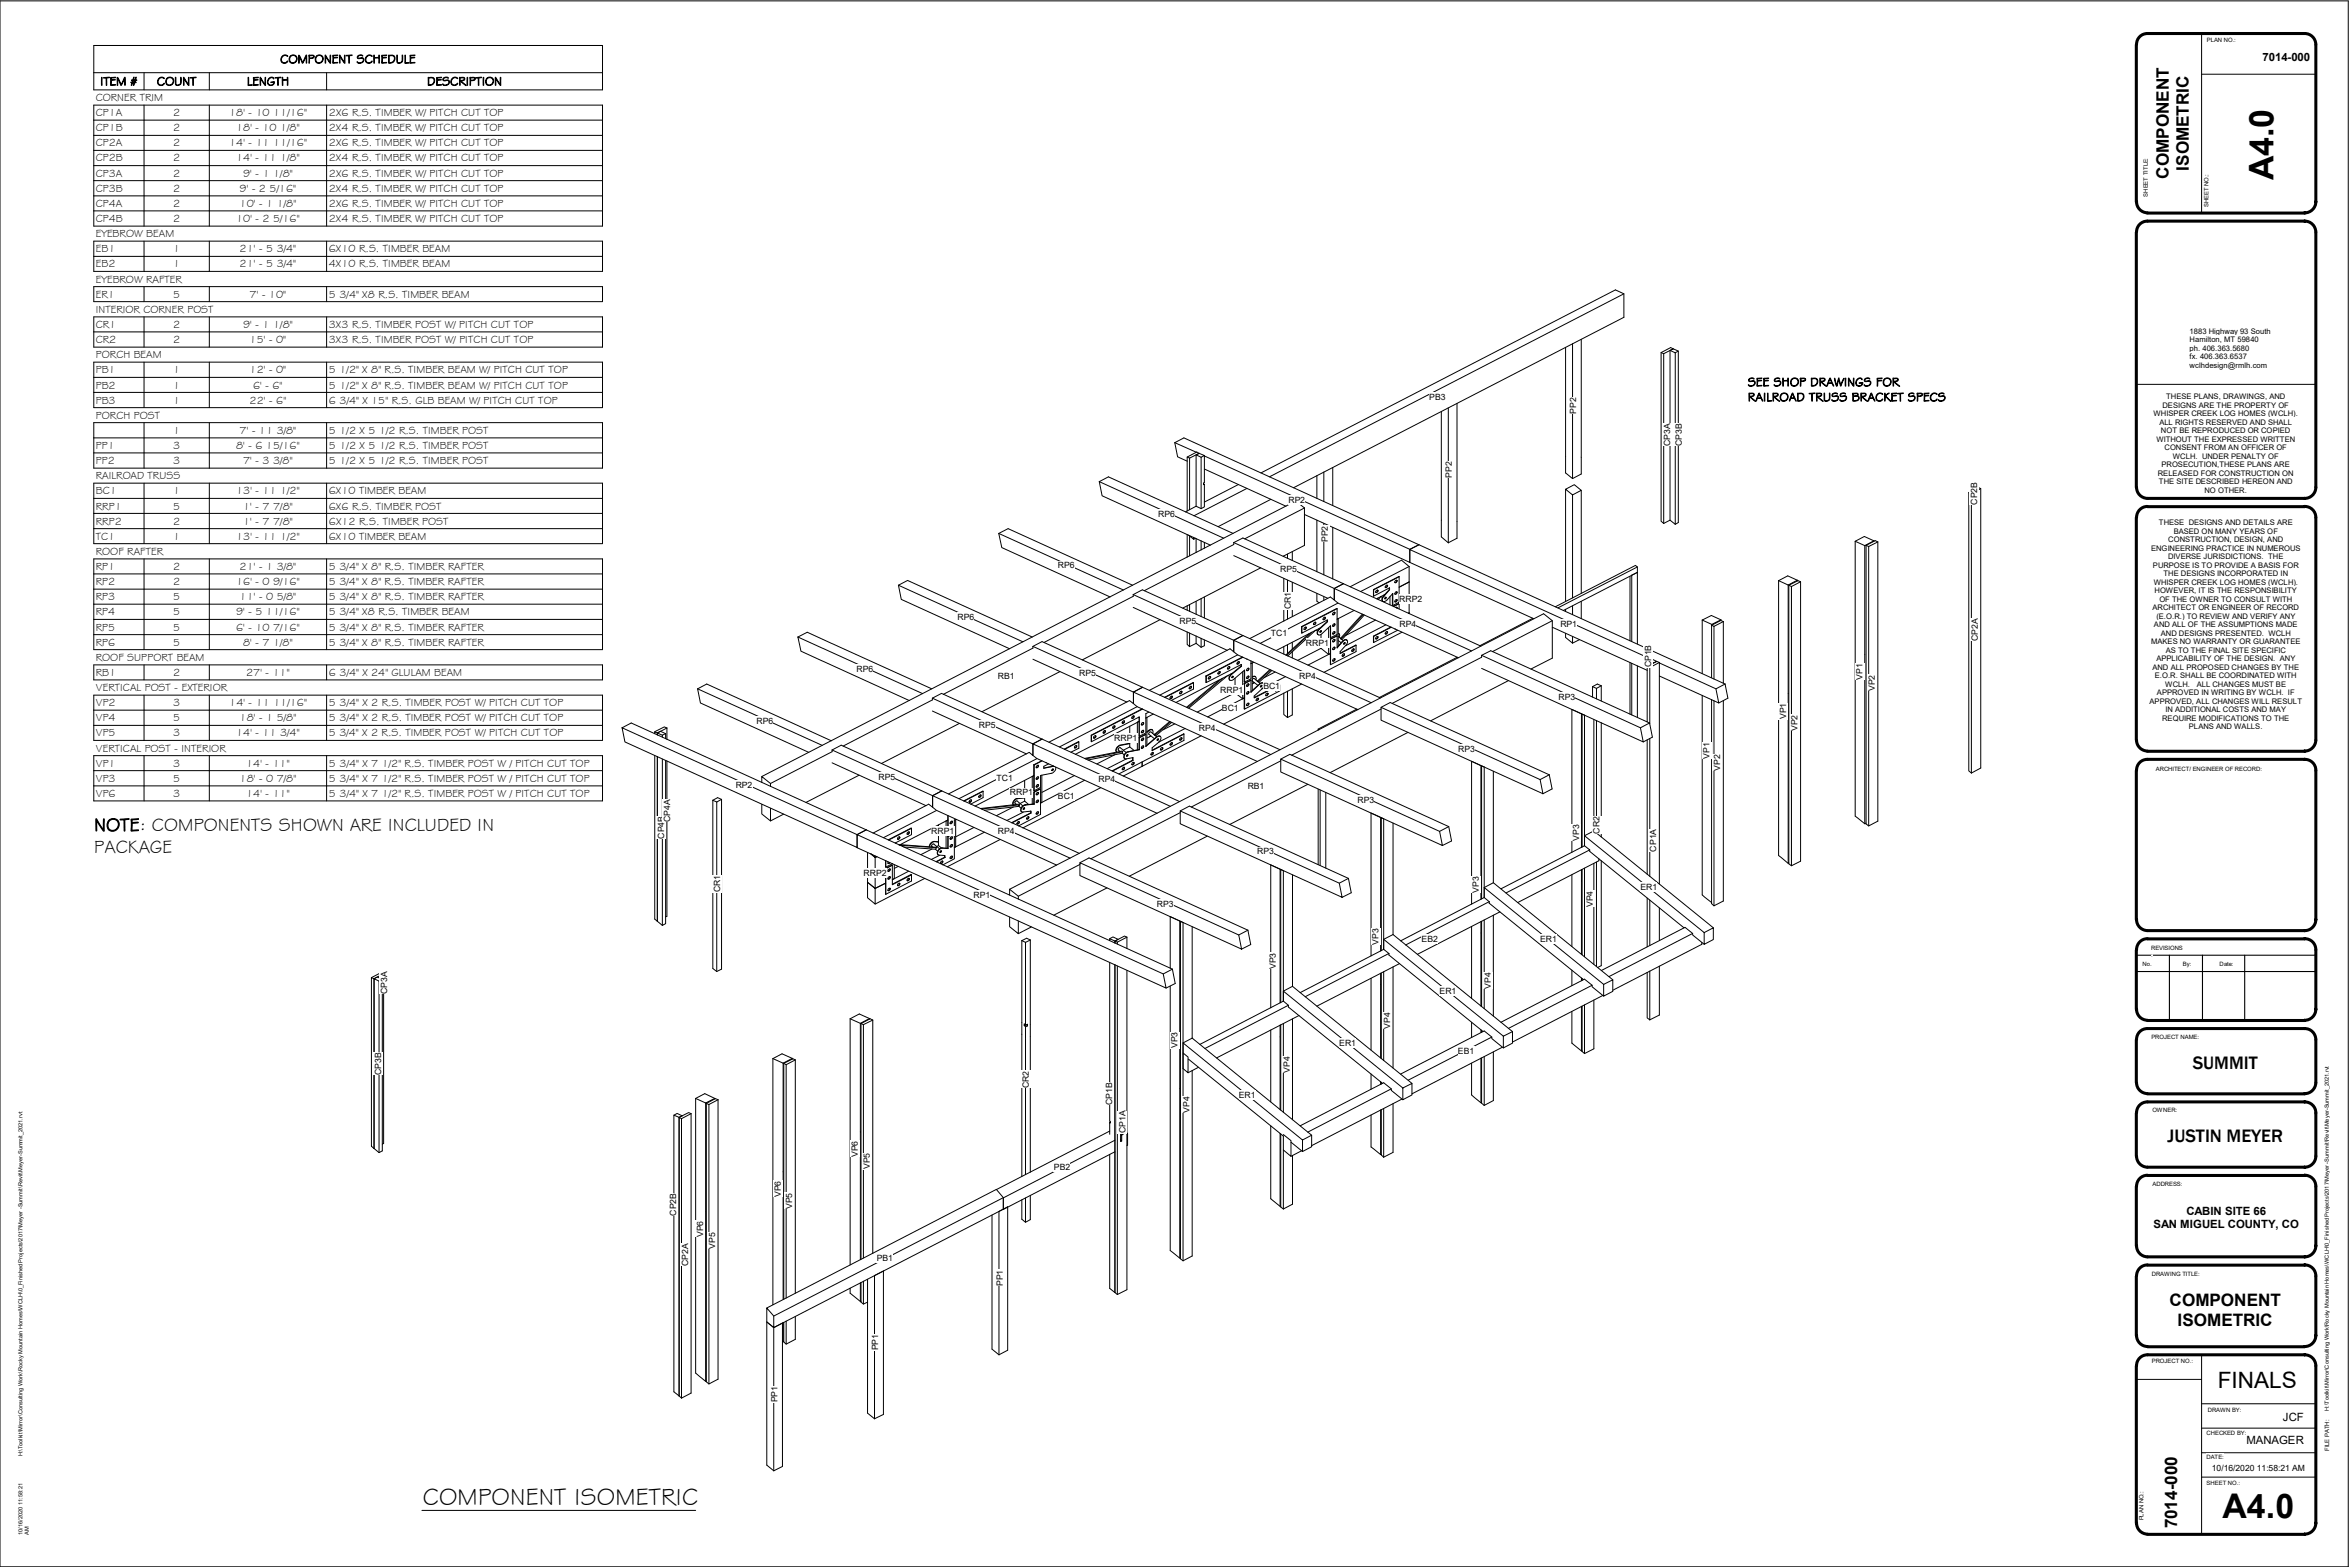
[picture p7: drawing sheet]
<svg xmlns="http://www.w3.org/2000/svg" width="914mm" height="610mm" viewBox="0 0 914 610" stroke-linecap="round" stroke-linejoin="round" font-family="sans-serif">
<defs><g id="words">
<g font-size="13.2">
<text x="884.6" y="70.2" transform="rotate(-90 884.6 70.2)">A4.0</text>
<text x="864.8" y="590.6">A4.0</text>
</g>
<text font-size="9.5" x="164.6" y="585.5">COMPONENT ISOMETRIC</text>
<text font-size="8.8" x="862.9" y="540.1">FINALS</text>
<g font-size="7.2">
<text x="36.7" y="323.3">NOTE</text>
<text x="54.4" y="323.3">: COMPONENTS SHOWN ARE INCLUDED IN</text>
<text x="36.7" y="332">PACKAGE</text>
<text x="853.2" y="415.9">SUMMIT</text>
<text x="843.4" y="444.3">JUSTIN MEYER</text>
</g>
<g font-size="6.7">
<text x="844" y="69.5" transform="rotate(-90 844 69.5)">COMPONENT</text>
<text x="851.7" y="66.4" transform="rotate(-90 851.7 66.4)">ISOMETRIC</text>
<text x="844.2" y="508.1">COMPONENT</text>
<text x="847.3" y="515.8">ISOMETRIC</text>
<text x="847.1" y="594.6" transform="rotate(-90 847.1 594.6)">7014-000</text>
</g>
<g font-size="4.8">
<text x="109.1" y="24.6">COMPONENT SCHEDULE</text>
<text x="39" y="33.2">ITEM #</text>
<text x="61.1" y="33.2">COUNT</text>
<text x="96.1" y="33.2">LENGTH</text>
<text x="166.2" y="33.2">DESCRIPTION</text>
</g>
<g font-size="4.7">
<text x="680.1" y="150.2">SEE SHOP DRAWINGS FOR</text>
<text x="680.1" y="156">RAILROAD TRUSS BRACKET SPECS</text>
</g>
<g font-size="4.4">
<text x="880.4" y="23.8">7014-000</text>
<text x="850.7" y="472.5">CABIN SITE 66</text>
<text x="837.9" y="477.7">SAN MIGUEL COUNTY, CO</text>
<text x="888.3" y="552.7">JCF</text>
<text x="874.1" y="561.8">MANAGER</text>
</g>
<g font-size="4.2">
<text x="37.3" y="39.3">CORNER TRIM</text>
<text x="37.3" y="45.2">CP1A</text>
<text x="67.4" y="45.2">2</text>
<text x="89.2" y="45.2">18' - 10 11/16&quot;</text>
<text x="127.9" y="45.2">2X6 R.S. TIMBER W/ PITCH CUT TOP</text>
<text x="37.3" y="51.1">CP1B</text>
<text x="67.4" y="51.1">2</text>
<text x="91.9" y="51.1">18' - 10 1/8&quot;</text>
<text x="127.9" y="51.1">2X4 R.S. TIMBER W/ PITCH CUT TOP</text>
<text x="37.3" y="57">CP2A</text>
<text x="67.4" y="57">2</text>
<text x="89.2" y="57">14' - 11 11/16&quot;</text>
<text x="127.9" y="57">2X6 R.S. TIMBER W/ PITCH CUT TOP</text>
<text x="37.3" y="62.8">CP2B</text>
<text x="67.4" y="62.8">2</text>
<text x="91.9" y="62.8">14' - 11 1/8&quot;</text>
<text x="127.9" y="62.8">2X4 R.S. TIMBER W/ PITCH CUT TOP</text>
<text x="37.3" y="68.8">CP3A</text>
<text x="67.4" y="68.8">2</text>
<text x="94.6" y="68.8">9' - 1 1/8&quot;</text>
<text x="127.9" y="68.8">2X6 R.S. TIMBER W/ PITCH CUT TOP</text>
<text x="37.3" y="74.6">CP3B</text>
<text x="67.4" y="74.6">2</text>
<text x="93.2" y="74.6">9' - 2 5/16&quot;</text>
<text x="127.9" y="74.6">2X4 R.S. TIMBER W/ PITCH CUT TOP</text>
<text x="37.3" y="80.5">CP4A</text>
<text x="67.4" y="80.5">2</text>
<text x="93.2" y="80.5">10' - 1 1/8&quot;</text>
<text x="127.9" y="80.5">2X6 R.S. TIMBER W/ PITCH CUT TOP</text>
<text x="37.3" y="86.4">CP4B</text>
<text x="67.4" y="86.4">2</text>
<text x="91.9" y="86.4">10' - 2 5/16&quot;</text>
<text x="127.9" y="86.4">2X4 R.S. TIMBER W/ PITCH CUT TOP</text>
<text x="37.3" y="92.3">EYEBROW BEAM</text>
<text x="37.3" y="98.1">EB1</text>
<text x="67.4" y="98.1">1</text>
<text x="93.2" y="98.1">21' - 5 3/4&quot;</text>
<text x="127.9" y="98.1">6X10 R.S. TIMBER BEAM</text>
<text x="37.3" y="104.1">EB2</text>
<text x="67.4" y="104.1">1</text>
<text x="93.2" y="104.1">21' - 5 3/4&quot;</text>
<text x="127.9" y="104.1">4X10 R.S. TIMBER BEAM</text>
<text x="37.3" y="109.9">EYEBROW RAFTER</text>
<text x="37.3" y="115.8">ER1</text>
<text x="67.4" y="115.8">5</text>
<text x="97.1" y="115.8">7' - 10&quot;</text>
<text x="127.9" y="115.8">5 3/4&quot; X8 R.S. TIMBER BEAM</text>
<text x="37.3" y="121.7">INTERIOR CORNER POST</text>
<text x="37.3" y="127.6">CR1</text>
<text x="67.4" y="127.6">2</text>
<text x="94.6" y="127.6">9' - 1 1/8&quot;</text>
<text x="127.9" y="127.6">3X3 R.S. TIMBER POST W/ PITCH CUT TOP</text>
<text x="37.3" y="133.4">CR2</text>
<text x="67.4" y="133.4">2</text>
<text x="97.1" y="133.4">15' - 0&quot;</text>
<text x="127.9" y="133.4">3X3 R.S. TIMBER POST W/ PITCH CUT TOP</text>
<text x="37.3" y="139.4">PORCH BEAM</text>
<text x="37.3" y="145.2">PB1</text>
<text x="67.4" y="145.2">1</text>
<text x="97.1" y="145.2">12' - 0&quot;</text>
<text x="127.9" y="145.2">5 1/2&quot; X 8&quot; R.S. TIMBER BEAM W/ PITCH CUT TOP</text>
<text x="37.3" y="151.1">PB2</text>
<text x="67.4" y="151.1">1</text>
<text x="98.5" y="151.1">6' - 6&quot;</text>
<text x="127.9" y="151.1">5 1/2&quot; X 8&quot; R.S. TIMBER BEAM W/ PITCH CUT TOP</text>
<text x="37.3" y="157">PB3</text>
<text x="67.4" y="157">1</text>
<text x="97.1" y="157">22' - 6&quot;</text>
<text x="127.9" y="157">6 3/4&quot; X 15&quot; R.S. GLB BEAM W/ PITCH CUT TOP</text>
<text x="37.3" y="162.9">PORCH POST</text>
<text x="67.4" y="168.8">1</text>
<text x="93.2" y="168.8">7' - 11 3/8&quot;</text>
<text x="127.9" y="168.8">5 1/2 X 5 1/2 R.S. TIMBER POST</text>
<text x="37.3" y="174.7">PP1</text>
<text x="67.4" y="174.7">3</text>
<text x="91.9" y="174.7">8' - 6 15/16&quot;</text>
<text x="127.9" y="174.7">5 1/2 X 5 1/2 R.S. TIMBER POST</text>
<text x="37.3" y="180.5">PP2</text>
<text x="67.4" y="180.5">3</text>
<text x="94.6" y="180.5">7' - 3 3/8&quot;</text>
<text x="127.9" y="180.5">5 1/2 X 5 1/2 R.S. TIMBER POST</text>
<text x="37.3" y="186.5">RAILROAD TRUSS</text>
<text x="37.3" y="192.3">BC1</text>
<text x="67.4" y="192.3">1</text>
<text x="91.9" y="192.3">13' - 11 1/2&quot;</text>
<text x="127.9" y="192.3">6X10 TIMBER BEAM</text>
<text x="37.3" y="198.2">RRP1</text>
<text x="67.4" y="198.2">5</text>
<text x="94.6" y="198.2">1' - 7 7/8&quot;</text>
<text x="127.9" y="198.2">6X6 R.S. TIMBER POST</text>
<text x="37.3" y="204.1">RRP2</text>
<text x="37.3" y="210">TC1</text>
<text x="67.4" y="210">1</text>
<text x="67.4" y="204.1">2</text>
<text x="91.9" y="210">13' - 11 1/2&quot;</text>
<text x="94.6" y="204.1">1' - 7 7/8&quot;</text>
<text x="127.9" y="210">6X10 TIMBER BEAM</text>
<text x="127.9" y="204.1">6X12 R.S. TIMBER POST</text>
<text x="37.3" y="215.8">ROOF RAFTER</text>
<text x="37.3" y="221.8">RP1</text>
<text x="67.4" y="221.8">2</text>
<text x="93.2" y="221.8">21' - 1 3/8&quot;</text>
<text x="127.9" y="221.8">5 3/4&quot; X 8&quot; R.S. TIMBER RAFTER</text>
<text x="37.3" y="227.6">RP2</text>
<text x="67.4" y="227.6">2</text>
<text x="91.9" y="227.6">16' - 0 9/16&quot;</text>
<text x="127.9" y="227.6">5 3/4&quot; X 8&quot; R.S. TIMBER RAFTER</text>
<text x="37.3" y="233.5">RP3</text>
<text x="67.4" y="233.5">5</text>
<text x="93.2" y="233.5">11' - 0 5/8&quot;</text>
<text x="127.9" y="233.5">5 3/4&quot; X 8&quot; R.S. TIMBER RAFTER</text>
<text x="37.3" y="239.4">RP4</text>
<text x="67.4" y="239.4">5</text>
<text x="91.9" y="239.4">9' - 5 11/16&quot;</text>
<text x="127.9" y="239.4">5 3/4&quot; X8 R.S. TIMBER BEAM</text>
<text x="37.3" y="245.3">RP5</text>
<text x="67.4" y="245.3">5</text>
<text x="91.9" y="245.3">6' - 10 7/16&quot;</text>
<text x="127.9" y="245.3">5 3/4&quot; X 8&quot; R.S. TIMBER RAFTER</text>
<text x="37.3" y="251.1">RP6</text>
<text x="67.4" y="251.1">5</text>
<text x="94.6" y="251.1">8' - 7 1/8&quot;</text>
<text x="127.9" y="251.1">5 3/4&quot; X 8&quot; R.S. TIMBER RAFTER</text>
<text x="37.3" y="257.1">ROOF SUPPORT BEAM</text>
<text x="37.3" y="262.9">RB1</text>
<text x="67.4" y="262.9">2</text>
<text x="95.8" y="262.9">27' - 11&quot;</text>
<text x="128" y="262.9">6 3/4&quot; X 24&quot; GLULAM BEAM</text>
<text x="37.3" y="268.8">VERTICAL POST - EXTERIOR</text>
<text x="37.3" y="274.7">VP2</text>
<text x="67.4" y="274.7">3</text>
<text x="89.2" y="274.7">14' - 11 11/16&quot;</text>
<text x="128" y="274.7">5 3/4&quot; X 2 R.S. TIMBER POST W/ PITCH CUT TOP</text>
<text x="37.3" y="280.6">VP4</text>
<text x="67.4" y="280.6">5</text>
<text x="93.2" y="280.6">18' - 1 5/8&quot;</text>
<text x="128" y="280.6">5 3/4&quot; X 2 R.S. TIMBER POST W/ PITCH CUT TOP</text>
<text x="37.3" y="286.5">VP5</text>
<text x="67.4" y="286.5">3</text>
<text x="91.9" y="286.5">14' - 11 3/4&quot;</text>
<text x="127.9" y="286.5">5 3/4&quot; X 2 R.S. TIMBER POST W/ PITCH CUT TOP</text>
<text x="37.3" y="292.4">VERTICAL POST - INTERIOR</text>
<text x="37.3" y="298.2">VP1</text>
<text x="67.4" y="298.2">3</text>
<text x="95.8" y="298.2">14' - 11&quot;</text>
<text x="128" y="298.2">5 3/4&quot; X 7 1/2&quot; R.S. TIMBER POST W / PITCH CUT TOP</text>
<text x="37.3" y="304.2">VP3</text>
<text x="67.4" y="304.2">5</text>
<text x="93.2" y="304.2">18' - 0 7/8&quot;</text>
<text x="128" y="304.2">5 3/4&quot; X 7 1/2&quot; R.S. TIMBER POST W / PITCH CUT TOP</text>
<text x="37.3" y="310.1">VP6</text>
<text x="67.4" y="310.1">3</text>
<text x="95.8" y="310.1">14' - 11&quot;</text>
<text x="128" y="310.1">5 3/4&quot; X 7 1/2&quot; R.S. TIMBER POST W / PITCH CUT TOP</text>
</g>
<g font-size="3.3">
<text x="556.1" y="155.5">PB3</text>
<text x="613.3" y="161" transform="rotate(-90 613.3 161)">PP2</text>
<text x="649.8" y="173.7" transform="rotate(-90 649.8 173.7)">CP3A</text>
<text x="654.4" y="173.7" transform="rotate(-90 654.4 173.7)">CP3B</text>
<text x="565" y="185.9" transform="rotate(-90 565 185.9)">PP2</text>
<text x="501.3" y="195.5">RP2</text>
<text x="769.3" y="196.3" transform="rotate(-90 769.3 196.3)">CP2B</text>
<text x="450.7" y="201">RP6</text>
<text x="516.6" y="210.9" transform="rotate(-90 516.6 210.9)">PP2</text>
<text x="411.6" y="221.1">RP6</text>
<text x="498.1" y="222.7">RP5</text>
<text x="502.3" y="237.1" transform="rotate(-90 502.3 237.1)">CR1</text>
<text x="544.4" y="234.3">RRP2</text>
<text x="372.5" y="241.3">RP6</text>
<text x="459" y="242.9">RP5</text>
<text x="544.6" y="243.8">RP4</text>
<text x="607.1" y="244">RP1</text>
<text x="494.5" y="247.5">TC1</text>
<text x="508.2" y="251.5">RRP1</text>
<text x="769.5" y="249.4" transform="rotate(-90 769.5 249.4)">CP2A</text>
<text x="333.2" y="261.3">RP6</text>
<text x="419.9" y="263.1">RP5</text>
<text x="505.5" y="264">RP4</text>
<text x="642.5" y="259.7" transform="rotate(-90 642.5 259.7)">CP1B</text>
<text x="388.3" y="264.1">RB1</text>
<text x="474.8" y="269.7">RRP1</text>
<text x="491.6" y="268.1">BC1</text>
<text x="724.7" y="264.4" transform="rotate(-90 724.7 264.4)">VP1</text>
<text x="729.5" y="268.9" transform="rotate(-90 729.5 268.9)">VP2</text>
<text x="606.4" y="272.2">RP3</text>
<text x="294.4" y="281.6">RP6</text>
<text x="475.5" y="276.5">BC1</text>
<text x="695" y="279.8" transform="rotate(-90 695 279.8)">VP1</text>
<text x="380.8" y="283.2">RP5</text>
<text x="466.4" y="284.2">RP4</text>
<text x="699.4" y="284.4" transform="rotate(-90 699.4 284.4)">VP2</text>
<text x="433.5" y="288.1">RRP1</text>
<text x="567.4" y="292.4">RP3</text>
<text x="665.2" y="295.1" transform="rotate(-90 665.2 295.1)">VP1</text>
<text x="669.4" y="299.9" transform="rotate(-90 669.4 299.9)">VP2</text>
<text x="341.8" y="303.4">RP5</text>
<text x="387.8" y="303.7">TC1</text>
<text x="427.4" y="304.4">RP4</text>
<text x="286.3" y="306.4">RP2</text>
<text x="392.9" y="309.5">RRP1</text>
<text x="411.6" y="311">BC1</text>
<text x="485.5" y="306.9">RB1</text>
<text x="528.2" y="312.5">RP3</text>
<text x="260.8" y="319.8" transform="rotate(-90 260.8 319.8)">CP4A</text>
<text x="258.5" y="326.3" transform="rotate(-90 258.5 326.3)">CP4B</text>
<text x="362.3" y="324.3">RRP1</text>
<text x="388.3" y="324.5">RP4</text>
<text x="614.5" y="327.2" transform="rotate(-90 614.5 327.2)">VP3</text>
<text x="622.4" y="324.4" transform="rotate(-90 622.4 324.4)">CR2</text>
<text x="489.2" y="332.4">RP3</text>
<text x="644.4" y="331.3" transform="rotate(-90 644.4 331.3)">CP1A</text>
<text x="336" y="340.7">RRP2</text>
<text x="280.2" y="347.1" transform="rotate(-90 280.2 347.1)">CR1</text>
<text x="575.5" y="347.3" transform="rotate(-90 575.5 347.3)">VP3</text>
<text x="638.3" y="346.4">ER1</text>
<text x="378.8" y="349.4">RP1</text>
<text x="450.1" y="352.8">RP3</text>
<text x="619.8" y="352.9" transform="rotate(-90 619.8 352.9)">VP4</text>
<text x="536.4" y="367.5" transform="rotate(-90 536.4 367.5)">VP3</text>
<text x="553.1" y="366.4">EB2</text>
<text x="599.3" y="366.5">ER1</text>
<text x="496.4" y="377" transform="rotate(-90 496.4 377)">VP3</text>
<text x="150.6" y="386.8" transform="rotate(-90 150.6 386.8)">CP3A</text>
<text x="560.2" y="386.7">ER1</text>
<text x="580.1" y="384.6" transform="rotate(-90 580.1 384.6)">VP4</text>
<text x="540.9" y="400.3" transform="rotate(-90 540.9 400.3)">VP4</text>
<text x="458.2" y="407.8" transform="rotate(-90 458.2 407.8)">VP3</text>
<text x="521.1" y="406.8">ER1</text>
<text x="567.3" y="410">EB1</text>
<text x="148.3" y="418.3" transform="rotate(-90 148.3 418.3)">CP3B</text>
<text x="501.9" y="417.3" transform="rotate(-90 501.9 417.3)">VP4</text>
<text x="400.3" y="423.2" transform="rotate(-90 400.3 423.2)">CR2</text>
<text x="432.7" y="429.9" transform="rotate(-90 432.7 429.9)">CP1B</text>
<text x="482" y="427.1">ER1</text>
<text x="462.8" y="432.8" transform="rotate(-90 462.8 432.8)">VP4</text>
<text x="437.9" y="440.9" transform="rotate(-90 437.9 440.9)">CP1A</text>
<text x="333.8" y="450.2" transform="rotate(-90 333.8 450.2)">VP6</text>
<text x="338.4" y="454.9" transform="rotate(-90 338.4 454.9)">VP5</text>
<text x="410" y="455.3">PB2</text>
<text x="303.8" y="465.8" transform="rotate(-90 303.8 465.8)">VP6</text>
<text x="263.1" y="472.9" transform="rotate(-90 263.1 472.9)">CP2B</text>
<text x="308.3" y="470.4" transform="rotate(-90 308.3 470.4)">VP5</text>
<text x="273.6" y="481.2" transform="rotate(-90 273.6 481.2)">VP6</text>
<text x="278.2" y="485.9" transform="rotate(-90 278.2 485.9)">VP5</text>
<text x="341.1" y="490.7">PB1</text>
<text x="267.7" y="492.6" transform="rotate(-90 267.7 492.6)">CP2A</text>
<text x="390.1" y="500.4" transform="rotate(-90 390.1 500.4)">PP1</text>
<text x="341.7" y="525.4" transform="rotate(-90 341.7 525.4)">PP1</text>
<text x="302.5" y="545.6" transform="rotate(-90 302.5 545.6)">PP1</text>
<text x="860.6" y="572.1">10/16/2020 11:58:21 AM</text>
</g>
<g font-size="3">
<text x="852" y="129.9">1883 Highway 93 South</text>
<text x="852" y="133.2">Hamilton, MT 59840</text>
<text x="852" y="136.5">ph. 406.363.5680</text>
<text x="852" y="139.8">fx. 406.363.6537</text>
<text x="852" y="143.1">wclhdesign@rmlh.com</text>
<text x="842.9" y="155.3">THESE PLANS, DRAWINGS, AND</text>
<text x="837.9" y="161.9">WHISPER CREEK LOG HOMES (WCLH).</text>
<text x="841.4" y="158.6">DESIGNS ARE THE PROPERTY OF</text>
<text x="840.2" y="165.2">ALL RIGHTS RESERVED AND SHALL</text>
<text x="839" y="171.8">WITHOUT THE EXPRESSED WRITTEN</text>
<text x="840.8" y="168.5">NOT BE REPRODUCED OR COPIED</text>
<text x="842.3" y="175.1">CONSENT FROM AN OFFICER OF</text>
<text x="845.5" y="178.4">WCLH. UNDER PENALTY OF</text>
<text x="839.6" y="185">RELEASED FOR CONSTRUCTION ON</text>
<text x="841.1" y="181.7">PROSECUTION,THESE PLANS ARE</text>
<text x="840.1" y="188.3">THE SITE DESCRIBED HEREON AND</text>
<text x="857.8" y="191.6">NO OTHER.</text>
<text x="840.1" y="204.4">THESE DESIGNS AND DETAILS ARE</text>
<text x="845.8" y="207.7">BASED ON MANY YEARS OF</text>
<text x="837" y="214.3">ENGINEERING PRACTICE IN NUMEROUS</text>
<text x="843.7" y="211">CONSTRUCTION, DESIGN, AND</text>
<text x="837.7" y="220.9">PURPOSE IS TO PROVIDE A BASIS FOR</text>
<text x="843.6" y="217.6">DIVERSE JURISDICTIONS. THE</text>
<text x="838" y="227.5">WHISPER CREEK LOG HOMES (WCLH).</text>
<text x="841.8" y="224.2">THE DESIGNS INCORPORATED IN</text>
<text x="838.4" y="230.8">HOWEVER, IT IS THE RESPONSIBILITY</text>
<text x="837.6" y="237.4">ARCHITECT OR ENGINEER OF RECORD</text>
<text x="840.2" y="234.1">OF THE OWNER TO CONSULT WITH</text>
<text x="838.1" y="244.1">AND ALL OF THE ASSUMPTIONS MADE</text>
<text x="839" y="240.7">(E.O.R.) TO REVIEW AND VERIFY ANY</text>
<text x="837" y="250.7">MAKES NO WARRANTY OR GUARANTEE</text>
<text x="840.7" y="247.4">AND DESIGNS PRESENTED. WCLH</text>
<text x="839" y="257.3">APPLICABILITY OF THE DESIGN. ANY</text>
<text x="842.7" y="254">AS TO THE FINAL SITE SPECIFIC</text>
<text x="837.5" y="260.6">AND ALL PROPOSED CHANGES BY THE</text>
<text x="838.5" y="263.9">E.O.R. SHALL BE COORDINATED WITH</text>
<text x="842.5" y="267.2">WCLH.</text>
<text x="854.8" y="267.2">ALL CHANGES MUST BE</text>
<text x="836.4" y="273.8">APPROVED, ALL CHANGES WILL RESULT</text>
<text x="839.3" y="270.5">APPROVED IN WRITING BY WCLH. IF</text>
<text x="841.3" y="280.4">REQUIRE MODIFICATIONS TO THE</text>
<text x="842.6" y="277.1">IN ADDITIONAL COSTS AND MAY</text>
<text x="851.7" y="283.7">PLANS AND WALLS.</text>
</g>
<g font-size="2.3">
<text x="858.7" y="16.4">PLAN NO.:</text>
<text x="835.7" y="76.5" transform="rotate(-90 835.7 76.5)">SHEET TITLE:</text>
<text x="859.4" y="80.7" transform="rotate(-90 859.4 80.7)">SHEET NO.:</text>
<text x="838.9" y="299.8">ARCHITECT/ ENGINEER OF RECORD:</text>
<text x="837" y="369.6">REVISIONS</text>
<text x="833.7" y="375.8">No.</text>
<text x="837" y="372.2">:</text>
<text x="849.4" y="375.8">By:</text>
<text x="863.7" y="375.8">Date:</text>
<text x="837.1" y="404.3">PROJECT NAME:</text>
<text x="837.5" y="432.7">OWNER:</text>
<text x="837.5" y="461.5">ADDRESS:</text>
<text x="837.3" y="496.5">DRAWING TITLE:</text>
<text x="837.3" y="530.4">PROJECT NO.:</text>
<text x="859" y="549.2">DRAWN BY:</text>
<text x="858.6" y="558.4">CHECKED BY:</text>
<text x="858.6" y="567.7">DATE:</text>
<text x="906.3" y="564.4" transform="rotate(-90 906.3 564.4)">FILE PATH:</text>
<text x="858.6" y="577.6">SHEET NO.:</text>
<text x="834.1" y="591.5" transform="rotate(-90 834.1 591.5)">PLAN NO.:</text>
</g>
<g font-size="2.2">
<text x="906.2" y="548.8" transform="rotate(-90 906.2 548.8)">H:\Toolkit\Mirror\Consulting Work\Rocky Mountain Homes\WCLH\0_Finished Projects\2017\Meyer -Summit\Revit\Meyer-Summit_2021.rvt</text>
<text x="8.8" y="566.6" transform="rotate(-90 8.8 566.6)">H:\Toolkit\Mirror\Consulting Work\Rocky Mountain Homes\WCLH\0_Finished Projects\2017\Meyer -Summit\Revit\Meyer-Summit_2021.rvt</text>
<text x="8.8" y="597.2" transform="rotate(-90 8.8 597.2)">10/16/2020 11:58:21</text>
<text x="11.3" y="597.2" transform="rotate(-90 11.3 597.2)">AM</text>
</g>
</g></defs>
<g fill="none" stroke="#000" stroke-width=".39">
<path d="M631.9 114.3l-138 71.2M609.2 135.1v48.9l2.7 2.2M611.9 133.7v52.5M615.3 132v52.4l-3.4 1.8M646.3 137.2l1.1 .4M647.4 137.6l3.7-1.9-1-.5-3.8 2v65.6l1.1 .8M647.4 137.6v66M649.8 136.3l1.3-.6 1.9 .9v66.7l-1.2 .7-2-1.6zM649.8 136.3l2 .9M651.8 137.2v66.8M653 136.6l-1.2 .6M563.5 158.7v52.5"/>
<path d="M566.9 156.9v52.5l-3.4 1.8M457.1 172.2l1.1 5.5 3.7 1.7M457.1 172.2l3.6-1.9 91.4 41.6M457.1 172.2l8.4 3.7M461.9 177.8l1 .4M462.9 178.2v20.1M462.9 178.2l3.7-1.8-.9-.5-3.8 1.9v21M465.4 177l2 .9M467.4 177.9l1.2-.7-2-.8-1.2 .6v20M467.4 177.9v20M468.6 177.2v10.5l-.3 .2v.7l.3-.2v8.8l-1.2 .7M468.6 177.4l80 36.3v5.1l-41-18.6"/>
<path d="M560.8 160.1v48.8l2.7 2.3M427.7 187.4l1.1 5.5 42.2 19.2M427.7 187.4l3.6-1.9 48.5 22M427.7 187.4l48.5 22M467.4 197.9l-2-1-4.1 2.2M468.3 188.2l.3 .2M468.6 182.5l31.8 14.4M481.9 188.5l-13.3 6.8M485.2 190l-20.6 10.7M490.6 184l138-71.2 3.3 1.5v9.1l-128.6 66.3M494.5 194.2l-20.5 10.7M507.6 197.6l-3.4-2.7-207.8 107.2"/>
<path d="M507.6 197.6v14.6l-8.3 4.2M507.6 197.6l-23.3 12M512.4 185v8.9M515.1 183.6v11.5M518.6 181.9v14.8M609.2 190.3l3.4-1.7 2.7 2.2-3.4 1.7zM609.2 190.3v43.6M611.9 192.5v40.1M615.3 190.8v40M766.1 191.6l3.7-1.9 .9 .4v108.7l-3.6 1.9-1-.8zM766.1 191.6l1 .4M766.6 189.4l1.9 .9 1.3-.6-2-1-1.2 .7v1.9"/>
<path d="M767.1 192v108.7M770.7 190.1l-3.6 1.9M388.6 207.5l1.2 5.5 42.2 19.2M388.6 207.5l3.7-1.8 48.4 22M388.6 207.5l48.5 22M461.9 207.9v8.8M462.4 208.2l2.1 1.6v-.8M462.9 208.5v7.7M465.2 209.4l-.7 .4M465.4 209.5v5.5M467.4 210.4v3.6M468.6 211v2.3"/>
<path d="M480.1 211.1l39.1 17.8v4.5l-1.5-1.2-31.4 16.2M480.1 211.1v.7l-34.8 18M480.1 216.2l36.5 16.5M480.1 211.1l3.5-1.8 39.1 17.8M499.5 216.3v.2M501 215.6v1.6M502.8 214.5v3.5M512.4 202.4v20M515.1 203.6v20M518.6 205.1v20.1M552.1 211.9l119.1 54.2M552.1 211.9l-3.5 1.9"/>
<path d="M552.1 211.9l-3.5 1.8M649.8 202.4l-2.4 1.2M721.9 210.6v106.9l3.7 3 .5-.3M721.9 210.6l3.7 1.7M725.6 212.3v108.2M726.1 212.2l1 .4M729.1 210.4l-3.5 1.9M729.1 210.4v.3M729.1 210.4l-3.7-1.7-3.5 1.9M730.7 210.8v108.6l-3.6 1.9-1-.8v-108.3M730.7 210.8l-3.6 1.8v108.7M730.7 210.8l-1-.5-3.6 1.9"/>
<path d="M349.6 227.7l48.4 22M349.6 227.7l1.1 5.5 42.2 19.2M349.6 227.7l3.5-1.9 48.6 22M440.9 231.3l39.2 17.8v4.5l-1.5-1.2-31.4 16.2M440.9 231.3v.7l-34.7 17.9M440.9 231.3l3.6-1.9 39.1 17.8M440.9 236.3l36.6 16.7M461.9 235.7v1.6M462.9 235.2v2.6M465.4 233.9v5M467.4 232.9v7M468.6 232.2v8.2"/>
<path d="M490.6 220.9l-30.4 15.7M499.5 225v16.6M501 225.7v15.2M502.8 226.6v13.3M512.4 230.9v2.9l.8 .7M515.1 232.2v1.3M518.7 238.5l.6-.3a.54 .54 0 0 1 0 .7 .54 .54 0 0 1-.8 0zM519.3 238.2l-.1 .6-.6 .3M520.3 236.8l-13.7 7M520.3 236.8l-13.8 7M520.3 236.8v10l-2.6 1.3M520.6 234.6l-30.2 15.7"/>
<path d="M522.7 227.1l53.5 24.3M522.7 227.1l-3.5 1.8M526.9 237.5l-6.6 3.4 .4-.3v10.7M530.1 238.9l-8.6 9.5 .3 .2M530.4 239.1l-8.6 9.5M530.9 239.3l-8.7 9.5M534.4 229.4h.1M534.4 229.4l.1 2.5M534.5 229.4v2.5M535.4 229.9l.5-.4a.49 .49 0 0 1 .1 .7 .49 .49 0 0 1-.7 .1zM536 229.5v.1M536.1 229.6l-.2 .5-.6 .4"/>
<path d="M536.2 232.7l-.3 .3M537.3 232.1l-1 1.2M537.4 232.1l.5 .4M537.9 233.8v.2M538 233.8l.1 .1M538.3 231.8l.2 .2M538.3 231.8a1.44 1.44 0 0 0-.3 2M538.6 231.5v.1M538.8 231.3l-3.1 1.6M539.2 227.8l.4-.2a.48 .48 0 0 1 .2 .7 .48 .48 0 0 1-.8 0zM539.2 232.3l-.4 .6M539.8 227.7l-.3 .7-.4 .1"/>
<path d="M540.6 228.8v.6M540.6 229.4h.1M540.6 229.4l-2.3 2.4M540.7 229.4v-.7l-6.2 3.2M540.7 229.4l-2.2 2.6M540.9 232.1v3.2M541.8 231.1l.2 4.4M542 230.9v4.6M542 230.9l-2.2 2.4a1.02 1.02 0 0 1-1 .8 1.02 1.02 0 0 1-1-.8l.7-1.3M543 233.4l.4-.2a.51 .51 0 0 1 .1 .7 .51 .51 0 0 1-.8 0zM543 225.9l.3-.2a.48 .48 0 0 1 .1 .7 .48 .48 0 0 1-.7 .1zM543.1 230.3l.2-.1a.49 .49 0 0 1 .1 .7 .49 .49 0 0 1-.7 .1z"/>
<path d="M543.1 236.3l.4-.1 .1 .4M543.5 233.3l-.2 .6-.5 .2M543.5 230.2l-.2 .7-.5 .2M543.5 225.7l-.2 .7-.5 .2M543.5 236.2v.4M544.3 224.3l.1 .1M544.3 234.8l.1 .1M544.3 234.8l-2.2 1.1M544.3 224.3l-9.9 5.1M544.4 234.9l-2.1 1.1M544.4 224.4v9.9l-2.4 1.2M544.4 234.9v2"/>
<path d="M544.4 224.4l-9.9 5M548.3 220.4l-3-2.5-19.9 10.4M548.3 220.4l-18.9 9.7M548.3 226.4l-3.9 2M548.3 220.4v18.3M548.3 238.4l-.3 .2M609.2 237.1v.7M611.9 235.7v3.4M615.3 233.9v6.7M634.2 224.2v25.1M637.1 222.7v-2.1l-.7-.6-31.2 16.1M637.1 222.7v27.8"/>
<path d="M637.1 222.7l-2.2 1.1v25.8M637.1 220.6l-30.9 15.9M637.1 222.7l-28.8 14.8M692.1 225.9l3.7 1.7M692.1 225.9v106.9l3.7 3.1 .2-.2M695.8 227.6v108.3M696 227.7l3.6-1.8 1 .4-3.5 1.9M696 227.7l1.1 .5M697.1 228.2v108.6M699.3 225.7l-3.7-1.7-3.5 1.9M699.3 225.7l-3.5 1.9M699.3 225.7v.3"/>
<path d="M700.6 226.3v108.7l-3.5 1.8-1.1-.8v-108.3M310.5 247.8l48.5 22M310.5 247.8l1.2 5.5 42.1 19.2M310.5 247.8l3.6-1.8 48.4 22M401.9 251.5l39.1 17.7v4.5l-1.5-1.2-31.3 16.2M401.9 251.5v.6l-34.8 18M401.9 256.5l36.6 16.6M401.9 251.5l3.6-1.9 39.1 17.8M451.4 241l-30.3 15.7M461.9 245.9v4.8l1 .8M462.9 246.3v5.2M465.4 250.3l-2.5 1.2"/>
<path d="M465.4 247.4v2.9M465.4 250.3l2 1.5M467.4 248.3v3.5M468.6 248.9v2.3l-1.2 .6M477.9 259.5l.1-.2a.33 .33 0 0 1 .5 .1 .33 .33 0 0 1 0 .4l-.8 .5zM478.4 259.3l-.2 .7-.6 .2M481.4 257.7l.5-.3a.49 .49 0 0 1 .2 .7 .49 .49 0 0 1-.8 0zM481.6 254.8l-30.3 15.6M482.1 257.4l-.2 .7-.6 .2M483 259.2l-3.8 3.2a1.35 1.35 0 0 0-.2 2.4l1-.5 4.3-3.6v4.6M483 259.2v-.7l-13.6 7M483 259.2l-4 3.1"/>
<path d="M483.4 255.6l-14.2 7.4M483.6 255.7l-14.2 7.4M483.6 247.2l53.5 24.3M483.6 247.2l-3.5 1.9M485.1 256.4l.2 .1M485.8 259.9l-.1 .6-.6 .4M486.7 257.1v7l-2.4 1.2M487.8 257.6l-1.1 .5 .6-.2v10.7M499.5 251.6v2.8M501 250.9v3.3M502.8 249.9v2.6M502.8 253.5v2.4"/>
<path d="M506.5 243.8l.1 2.5M506.5 243.8h.1M506.6 243.8v2.5l10-5.2v.8l-3.2 2.9a1.43 1.43 0 0 0-.3 2.3l1.3-.6 3.3-3.1v4.7M507.5 244.3l.4-.4a.47 .47 0 0 1 .3 .7 .47 .47 0 0 1-.8 .1zM508.2 243.9l-.2 .6-.6 .4M509.4 246.5l-9.1 8.3M510.4 246l-9.8 8.9M511.3 242.2a.44 .44 0 0 1 .7-.1 .44 .44 0 0 1-.2 .7l-.3 .2a.32 .32 0 0 1-.4-.2 .32 .32 0 0 1 .1-.4zM511.9 242.1l-.3 .7-.5 .1M511.9 245.2l-10.8 10M512.1 245.1l.6 .4M513.2 244.7l.2 .1"/>
<path d="M513.3 244.5l.1 .1M513.8 244.3l-17.2 8.8M513.8 245.4h.3l.1 .2-.6 .4zM514 252.2l3 2.4M514 245.4l-.4 .5M514 246.8v5.4M514 252.2l-9 4.7M515.1 240.2l.2-.1a.49 .49 0 0 1 .3 .8 .49 .49 0 0 1-.8 0zM515.5 240.1l-.1 .7-.5 .2M516.4 241.2v.6l-3.2 2.9a1.44 1.44 0 0 0-.4 2.2M516.4 241.8l.2 .1M517 244.1v10.5"/>
<path d="M517 254.6l.7-.3-8.8 4.4M517.7 248.6v.1M517.7 243.5v4.6M517.7 248.6v10M517.7 248.7v9.9M518.7 243l.6-.3a.54 .54 0 0 1 0 .7 .54 .54 0 0 1-.8 0zM518.8 256.5l.3-.2a.51 .51 0 0 1 .3 .7 .51 .51 0 0 1-.7 .2l-.2-.2zM518.8 248.9v-.1a.49 .49 0 0 1 .7 .6 .49 .49 0 0 1-.8 .3l-.2-.3zM518.8 245.8l.3-.1a.5 .5 0 0 1 .2 .8 .5 .5 0 0 1-.8 0zM519.3 242.7l-.1 .5-.6 .4M519.3 245.7l-.1 .6-.6 .3M519.3 256.3l-.2 .7-.5 .1"/>
<path d="M519.3 251.8l-.3 .8h-.4M519.3 248.8h.1M519.3 248.8l-.2 .6-.5 .2M520.3 247.4l-2.6 1.2M520.3 247.4v4.7l2.2-2.5M520.3 247.4l-2.6 1.3M520.7 246.5a.82 .82 0 0 1 .6 .6 .82 .82 0 0 1-.3 .8M520.7 249.2l1.1 .8M520.7 247.6l.9 .7M520.8 246.4l.2 .1M521.6 248.2l-.1 .1M521.8 248.6l.8 .6"/>
<path d="M522.3 249.5l-2 2.3M522.3 249.5l.2 .1M522.5 249.6a1 1 0 0 1 1.5-.6 1 1 0 0 1 0 1.7l-2.5 2.8v.8l6.1-3.3M522.6 254.4l.1-.1a.49 .49 0 0 1 .3 .8 .49 .49 0 0 1-.8 0zM523 254.3l-.2 .7-.5 .3M523.2 249.9l-.4 .6M524 248.9l.1 .2M524 249l-.8-.2-.9 .7M526.1 252.7l.6-.3a.54 .54 0 0 1 0 .8 .54 .54 0 0 1-.8 0zM526.7 252.4l-.1 .6-.6 .3M527.6 251l-6.1 3.1M527.6 251v2.5l-9.9 5.1"/>
<path d="M534.4 247.5l.1 .1M535.3 241.2l-11.7 6M535.5 247.8l.4-.2a.45 .45 0 0 1 .1 .8 .45 .45 0 0 1-.7-.2zM536 247.6h.1M536.1 247.6l-.2 .7-.6 .2M539.2 243.1l-15.6 8.1M539.3 245.8l.3-.1a.49 .49 0 0 1 .1 .7 .49 .49 0 0 1-.7 .1zM539.8 245.7l-.2 .7-.5 .1M541.2 243.9l-6.8 3.6 .1 2.4M541.4 244l-6.9 3.6v2.3l9.3-4.7M542.8 244.7l.2 .1M545.5 246l-30.3 15.5"/>
<path d="M567 255.7l-30.3 15.7M572.6 253.2l-53.4-24.3v4.5l1.4 1.2 46.8 21.3M576.5 254.9l3.6-1.7 61.8 28.1M596.4 240.5l-20.6 10.7M596.8 240.7l-48.2-21.9v-5l93.9 42.7M604 244l36.9 16.8M604 241.5l-23.3 12M609.2 246.4v1.6l2.7 2.2M611.9 247.6v2.6M614.6 248.8l-2.7 1.4M634.2 257.7v20.1M634.9 258.1v20"/>
<path d="M637.1 259.1v20M640.9 259.2l1 .5M641.4 257l2 .9 1.3-.6-2-.9-1.3 .6v1.9M641.9 259.7v21.8M645.7 257.9l22 10.1 1.1 5.5-23.1-10.5M645.7 257.7l-3.8 2M662.3 241.2l3.8 1.7M662.3 241.2v20.8M666 243.2v20.5M666 243.2l.9 .5M666.1 242.9v.3M666.9 243.7v20.5"/>
<path d="M669.6 241.1l-3.7-1.7-3.6 1.8M669.6 241.1l-3.5 1.8M669.6 241.1v.3M670.6 241.8l-1.1-.4-3.5 1.8M670.6 241.8l-3.7 1.9M670.6 241.8v24M271.4 268l1.1 5.5 42.2 19.2M271.4 268l3.6-1.9 48.5 22.1M271.4 268l48.6 22M362.8 271.6l39.1 17.8v4.5l-1.4-1.2-31.4 16.2M362.8 271.6v.7l-34.7 17.9M362.8 276.6l36.6 16.7"/>
<path d="M362.8 271.6l3.6-1.9 92.6 42.1M412.4 261.3l-30.3 15.6M440.5 278.8l.6-.3a.54 .54 0 0 1 0 .7 .54 .54 0 0 1-.7 0zM441.1 278.5l.1 .1M441.2 278.6l-.3 .7-.5 .1M442.5 274.9l-30.3 15.7M443.2 278.9l.1 7.5M444.4 275.8l-19.8 10.2 .1 2.5M444.6 275.8l-19.9 10.3v2.4l18.6-9.6v7.5M444.6 267.4l53.5 24.3M444.6 267.4l-3.6 1.8M447 277l-1.1 .6v7.6l-2.6 1.2"/>
<path d="M448.7 277.8l-2.8 1.5 .4-.2v10.7M453.3 271.4l11.1-5.8v2.5l-8.6 4.4M455.5 271l.3-.2a.45 .45 0 0 1 .2 .8 .45 .45 0 0 1-.7-.2zM456 270.8l-.2 .7-.5 .2M459.3 269a.42 .42 0 0 1 .7 .2 .42 .42 0 0 1-.4 .5l-.3 .2a.47 .47 0 0 1-.4-.4 .47 .47 0 0 1 .4-.5zM459.7 268.9l-.1 .7-.5 .2M462.9 267.3l.4-.3a.49 .49 0 0 1 .1 .7 .49 .49 0 0 1-.7 0zM463.5 267l-.1 .5-.6 .4M464.4 265.6l-11.3 5.7M469.2 263l.2 2.5M469.2 263l.2 .1M469.4 263.1v2.4"/>
<path d="M470.5 263.2l.2-.1a.48 .48 0 0 1 .2 .8 .48 .48 0 0 1-.7 0zM470.9 263.1l-.2 .7-.5 .3M474 261.5l.5-.3a.49 .49 0 0 1 .1 .7 .49 .49 0 0 1-.7 .1zM474.4 264.6l-12.7 10.6M474.6 261.2v.6l-.7 .3M475.7 263.9l-13.7 11.4M477.5 263l-15 12.5M477.9 262.7l.5 .4M479 262.1l.1 .1M479 262.3a1.49 1.49 0 0 0-.5 2.3M479.6 261.9l-22.1 11.4M479.7 263.1l-.4 .5"/>
<path d="M480.6 263.8v5.7M480.6 269.5l-14.8 7.5M480.6 269.5l2.9 2.4M483.5 271.9l.6-.4-14.2 7.4M483.5 261.4v10.5M484.1 260.9l.2 4.4M484.1 265.9l.2 9.9M484.1 265.9h.2M484.3 265.9v9.9l13.6-7v-2.4l-9.9 5.1v-.7l3.2-2.9a1.38 1.38 0 0 0 .2-2.2l-1.3 .5M485.1 260.4l.4-.4a.33 .33 0 0 1 .4 .1 .33 .33 0 0 1 0 .4l-.8 .4zM485.1 263.3l.5-.3a.49 .49 0 0 1 .2 .7 .49 .49 0 0 1-.7 0zM485.1 266.4l.5-.4a.49 .49 0 0 1 .2 .7 .49 .49 0 0 1-.7 .1z"/>
<path d="M485.1 269.4l.4-.3a.33 .33 0 0 1 .4 0 .33 .33 0 0 1 0 .5l-.1 .1a.38 .38 0 0 1-.4 .3 .38 .38 0 0 1-.3-.3zM485.1 273.9l.4-.3a.33 .33 0 0 1 .4 0 .33 .33 0 0 1 0 .5l-.1 .1a.38 .38 0 0 1-.4 .3 .38 .38 0 0 1-.3-.3zM485.8 263l-.1 .6-.6 .3M485.8 266l-.2 .7-.5 .2M485.8 269.1l-.1 .5-.6 .3M485.8 273.6l-.2 .6-.5 .2M486.7 264.7l-2.6 1.2M486.7 264.7v4.6l3.4-3.1M486.7 264.7l-2.4 1.2M487.3 264.4l.6-.5 1.4 1.1M487.3 263.5a.85 .85 0 0 1 1.2-.2 .85 .85 0 0 1 .1 1.2M487.3 264.9l2.2 1.7"/>
<path d="M487.9 265.4l-.4 .5M488.1 265.6l-.8 .4M488.4 263.2l.1 .1M488.4 263.1l-1.1 .2M488.9 271.9l.5-.3a.49 .49 0 0 1 .1 .7 .49 .49 0 0 1-.7 .1zM489.5 265.2l.8 .7M489.5 271.6v.6l-.7 .3M490.1 266.1v.1M490.1 266.1l-3.4 3M490.7 266.6a.31 .31 0 0 1 .2 .5 .31 .31 0 0 1-.5 0zM490.9 266.6l-.4 .5M491.5 265.7h-.9l-.5 .4"/>
<path d="M491.5 265.7l.2 .1M492.6 270l.5-.3a.49 .49 0 0 1 .1 .7 .49 .49 0 0 1-.7 0zM493.3 269.7l-.1 .6-.7 .3M494.1 260.5l-4.9 4.5 .3 .2M494.5 260.6l-5 4.6M494.9 260.9l-5 4.5M496.1 261.5l-4.3 2.2M496.4 268a.44 .44 0 0 1 .7-.1 .44 .44 0 0 1-.2 .7l-.3 .1a.32 .32 0 0 1-.4-.1 .32 .32 0 0 1 .1-.5zM497 267.8l-.1 .5-.7 .3M497.9 266.4l-9.9 5M500.2 263.2l-9.2 4.8M501 268.9v10.2"/>
<path d="M502.8 268v10.1l-1.8 1-1.5-1.1v-8.3M506.5 266.1l-30.3 15.6M528 275.8l-15.1 7.8M533.6 273.4l-53.5-24.3v4.5l1.5 1.2 46.8 21.3M537.4 275.2l61.9 28.1 1.1 5.5-63-28.6zM537.4 275.2l3.5-1.9 61.9 28.1M537.4 275.8l-34.8 18M576.5 260l62.9 28.6-1.1-5.5-61.8-28.2v.8l-34.8 17.9M587 264.8l-30.3 15.6M595.7 260.3l8.3-4.3v-14.5l-3.4-2.7-207.7 107.1M619.7 267.1l1.5 .7M619.7 267.1v4.1"/>
<path d="M620.2 279.9v43.4M621.2 267.8v4.1M623.1 266.8l-1.6-.7-1.8 1M623.1 266.8l-1.9 1M623.1 266.8v5.9M662.3 270.5v77.6l3.7 3M666 272.2v79.3l.9 .9 3.7-1.9v-77.9M666.9 272.6v79.8M671.2 266.1l1.1 5.5-3.5 1.9M671.2 266.1l-3.5 1.9M242.1 283.1l91.4 41.6v5l-90.3-41.1zM242.1 283.1l3.5-1.8 91.5 41.5"/>
<path d="M254.8 294v63.5l1 .9M255.8 285.2l-1-.6v.8M255.8 285.2v.7v-.7l1.9 .8M255.8 285.2l1.2-.7 2 .9M255.8 294.4v64M257.7 286v.8M257.7 295.3v64.7M259 285.4l-1.3 .6M259 295.8v63.5l-1.3 .7M259 285.4v2M259.5 283.2l-1-.4-3.7 1.8M259.5 283.2l-3.7 2"/>
<path d="M259.5 296.1v60.3l-.5 .3M259.5 283.2v4.4M323.8 291.8l39.1 17.7v4.5l-1.5-1.2-21.7 11.3M323.8 291.8v.6l-24 12.4M323.8 296.8l36.5 16.6M323.8 291.8l3.5-1.9 92.6 42.1M373.3 281.4l-30.3 15.6M402.3 297.5l.1 10.1M402.3 297.5l.1 .1M402.4 297.6v10M403.4 298l.4-.3a.49 .49 0 0 1 .1 .7 .49 .49 0 0 1-.7 0zM403.4 295.1l-30.3 15.6"/>
<path d="M403.9 297.7v.6l-.7 .3M405.3 296l-3 1.5M405.5 296l-3.1 1.6M405.5 287.5l-3.6 1.9M407 296.7l.2 .1M408 297.2l-1.9 .9v.8M409.7 297.9l-.4 .2M409.7 299.1v.4l-.4 .2M409.9 298l-3.8 .8M410 298.1l-3.9 .8M410.7 298.4a1.94 1.94 0 0 1-1.5 2.4l-4.3 .9v4.6l-2.5 1.3M418.3 290.2l.4-.2a.48 .48 0 0 1 .2 .7 .48 .48 0 0 1-.8 0z"/>
<path d="M418.8 290v.6l-.7 .3M419.8 288.6l-5.7 2.8M419.8 288.6v2.5l-3.1 1.5M419.8 288.6l-5.5 2.9M424.6 286l.1 .1M425.7 286.4l.4-.2a.49 .49 0 0 1 .2 .7 .49 .49 0 0 1-.8 0zM426.3 286.2l-.1 .6-.7 .3M429.4 284.5l.4-.3a.47 .47 0 0 1 .2 .7 .47 .47 0 0 1-.7 .1zM430 284.2l-.3 .9-.4 .1M433.7 282.4l-.2 .6-.5 .2M433.7 293.6l-6.9 3.6M435.9 292.4l-.8-.6 .1-.6 .5-.4 2.5 2"/>
<path d="M436.7 293l.8 .7M436.7 293l-13.4 2.7M436.8 280.8l.4-.4a.49 .49 0 0 1 .2 .8 .49 .49 0 0 1-.8 0zM436.9 292.4l-14.5 2.8M436.9 292.4l-.3-.2-14.6 2.9M436.9 292.4l-.2 .6M436.9 298.7a.44 .44 0 0 1 .7-.1 .44 .44 0 0 1-.2 .7l-.7 .1zM437.4 298.4l-.3 .9-.4 .1M437.4 280.4l-.1 .6-.6 .3M437.5 295l.1 .1M438.2 295.2l-7.4 3.8M438.2 295.2l2.7-.5v1.1"/>
<path d="M438.4 293.8l.2-.2a.31 .31 0 0 1 .3 .3 .31 .31 0 0 1-.2 .3 .31 .31 0 0 1-.4-.2zM438.8 293.5l-.5 .6M439.6 289.3l-3.7 .7a2 2 0 0 0-1.4 2.6l-.1-.1M439.6 282.5v8.1M439.6 290.6l-2.5 1.2M439.6 290.6l1.7 1.3M439.6 289.1l-3.8 .8a1.76 1.76 0 0 0-1.3 2.6M440.7 295.7l-8 4.2M440.7 294.7v1M440.7 296.7a.49 .49 0 0 1 .6 .5 .49 .49 0 0 1-.8 .3l-.1-.2zM440.7 295.7l.2 .1M440.9 295.8l-8 4.2"/>
<path d="M441.1 296.6l-.2 .7-.5 .1M442.6 291.7v-10.8l.6-.2-24.8 12.8M443.2 291.6l.1 .1M443.2 291.6l-4.3 .8a1.83 1.83 0 0 0-1.3 2.7M443.2 286.9v4.7M443.2 286.9l.1 .1M443.3 287v4.7M443.3 291.7l-4.3 .8a1.73 1.73 0 0 0-1.3 2.6l.5 .1M444.2 287.4l.6-.3a.54 .54 0 0 1 0 .8 .54 .54 0 0 1-.7 0zM444.3 281.3l.1-.1a.49 .49 0 0 1 .6 .5 .49 .49 0 0 1-.8 .3zM444.4 290.2h.3a.5 .5 0 0 1 .2 .7 .5 .5 0 0 1-.8 0zM444.4 296.4v1.7"/>
<path d="M444.8 284.1l-.2 .8-.4 .1M444.8 281.1l-.1 .7-.5 .1M444.8 287.1v.6l-.6 .3M444.8 290.2l-.1 .6-.5 .3M445.9 285.7l-2.6 1.3M446.3 284.9l.7-.6a.9 .9 0 0 1 1.4-.3 .9 .9 0 0 1 .1 1.3M447.7 286.3l-.4 .3M447.9 286.3l-1.6 .8M448.1 292.9l.3-.2a.49 .49 0 0 1 .2 .8 .49 .49 0 0 1-.8-.1zM448.4 284l-.9-.2-1.2 .8M448.6 292.7l-.3 .8-.4 .1M449.1 285.8l.2 .2"/>
<path d="M449.2 285.8l-1.4-1.1-.5 .1-.3 .5 2.2 2.1M449.3 285.6l-.3 .2M450.7 287.4l-.4 .6M451.4 286.4l.1 .1M451.4 286.4h-1.1l-4.4 3.8M451.8 291l.3-.2a.45 .45 0 0 1 .1 .8 .45 .45 0 0 1-.7-.2zM452.3 290.8l-.2 .7-.5 .2M455.2 280.7l-6.1 5.1M455.4 280.8l-6.1 5.2 .8 .6M455.4 289.2l.4-.3a.5 .5 0 0 1 .2 .7 .5 .5 0 0 1-.7 0zM455.9 281l-6.2 5.3M456 288.9l-.1 .6-.6 .3"/>
<path d="M457.1 281.6l-4.6 2.4M459.2 287.2l.3-.2a.44 .44 0 0 1 .2 .7 .44 .44 0 0 1-.7-.1zM459.7 286.9l-.2 .9-.4 .1M460.7 285.6l-12.4 6.2M460.7 285.6v2.4l-25.3 13.1M460.7 285.6l-12.4 6.4v-1.1l2.6-2.2a1.38 1.38 0 0 0 .2-2.4l-1 .5-4.2 3.6v-4.6l-2.7 1.1M461.2 283.4l-10.4 5.3M467.4 286.3l-30.4 15.6M494.5 293.5l-53.5-24.3v4.5l1.5 1.2 46.8 21.3M498.3 295.3l61.9 28.1 1.1 5.5-63-28.6zM498.3 295.3l3.6-1.8 61.8 28.1M498.3 296l-34.8 17.9"/>
<path d="M513.2 283.9l-.3-.3v.5M547.9 284.9l-30.3 15.7M621.2 280.3v43.8M623.1 281.2v44.4M640.9 280.8v-21.6l3.8-1.9 1 .4v86.2M640.9 287.9v52.2M641.9 281.3l1.1 5.5-3.6 1.8M641.9 281.3l-3.6 1.8M641.9 287.4v53.6M277.4 311.3l1.5 .7M278.9 312v66M280.8 311l-1.6-.7-1.8 1"/>
<path d="M280.8 311v66l-1.9 1-1.5-1.2v-65.5M280.8 311l-1.9 1M296.4 312.9v3.8l3.4 2.7v-4.9M296.4 304.4v-2.3l3.4 2.7M299.8 304.8v1.1M304.9 316.7l-5.1 2.7M334.3 301.6l-20.7 10.6M364.4 315.3l-20.7 10.6M366.4 307.7l-3.5 1.8M368.8 317.2l.1 7.7M368.9 317.3v7.6M369.8 319.8l.6-.4a.54 .54 0 0 1 0 .8 .54 .54 0 0 1-.7 0z"/>
<path d="M370.4 319.4l-.1 .6-.6 .4M371.9 318.9v10.5l-.6 .3 11.7-5.9M372.2 318.9h-.9v4.7l-2.4 1.3M377.4 311.2l.2-.1a.48 .48 0 0 1 .3 .8 .48 .48 0 0 1-.8 0zM377.9 311.2l-.2 .6-.5 .2M381 309.5l.4-.3a.5 .5 0 0 1 .2 .8 .5 .5 0 0 1-.8 0zM381.6 309.2l-.1 .6-.6 .3M381.9 314.7l14.8-1.6-.2 .6-13.5 1.5M382.5 307.8v2.5l-4.8 2.5M382.5 307.8l-7.3 3.9M382.5 307.8l-7.5 3.8M394.3 313.9l-6.6 3.4"/>
<path d="M395.6 312.9l-.7-.5 .1-.5 .6-.4 2.4 2M395.7 310.6a2.03 2.03 0 0 0-1.5 2.5M395.7 310.6l.2 .1M395.9 310.7a1.95 1.95 0 0 0-1.6 2.4M396.2 319.6h.1a.49 .49 0 0 1 .2 .7 .49 .49 0 0 1-.8 .1zM396.5 319.6l-.2 .7-.6 .2M396.5 313.7l.8 .8M396.7 313.1l-.2-.3-15 1.7M397.4 315.7l.1 .1M398.1 316l-6.3 3.2M398.2 314.5l.2-.2a.31 .31 0 0 1 .3 .2 .31 .31 0 0 1-.2 .4 .31 .31 0 0 1-.4-.2zM398.6 314.2l-.4 .6"/>
<path d="M398.7 311.7l1.5 1.2M398.7 310.4l-2.8 .3M398.7 310.3l-3 .3M398.7 303.6v8.1M398.7 311.7l-1.8 .9M398.9 313.1v.1M398.9 313.1a1.88 1.88 0 0 0-1.5 2.6M398.9 313.2a1.94 1.94 0 0 0-1.4 2.6l3.7-.2v.7M399.6 318l.4-.3a.49 .49 0 0 1 .2 .7 .49 .49 0 0 1-.7 0zM400.2 317.7l-.1 .6-.6 .3M401.1 315.6v.6M401.1 316.2l.1 .1"/>
<path d="M401.1 316.2l-7.5 3.8M401.2 316.3l-7.4 3.8M401.7 312.8v-10.7l.6-.3-22.9 11.8M402.3 312.8h.1M402.3 308.1l.1 .1M402.3 312.8l-3.4 .3M402.4 312.8l-3.5 .4M403.4 302.5l.4-.3a.49 .49 0 0 1 .1 .7 .49 .49 0 0 1-.7 0zM403.4 308.4l.2-.1a.33 .33 0 0 1 .5 0 .33 .33 0 0 1-.1 .5l-.7 .4zM403.4 316l.2-.2a.33 .33 0 0 1 .5 0 .33 .33 0 0 1-.1 .5l-.7 .4zM403.6 311.3a.33 .33 0 0 1 .5 .1 .33 .33 0 0 1-.1 .4 .47 .47 0 0 1-.4 .5 .47 .47 0 0 1-.5-.4 .47 .47 0 0 1 .4-.5zM403.6 305.2h.2a.49 .49 0 0 1 .1 .7 .49 .49 0 0 1-.7 .1z"/>
<path d="M403.9 311.2v.6l-.7 .4M403.9 315.8v.5l-.7 .4M403.9 302.2v.6l-.7 .3M403.9 305.2l-.1 .7-.6 .3M403.9 308.3l-.1 .6-.5 .2M404.9 306.9l-2.6 1.2v4.7M404.9 306.9l-2.5 1.3v4.6M404.9 306.9v9.9l-8.6 4.5M405.4 301.6v10.6l-.5 .2 17.2-8.9M418 301.8l-12.6 6.5M428.3 306.4l-30.3 15.7M455.4 313.7l-53.5-24.3v4.5l1.5 1.2 46.9 21.3"/>
<path d="M459.2 315.5l61.9 28.1 1.1 5.5-63-28.6zM459.2 315.5l3.6-1.9 61.9 28.1M459.2 316.1l-34.8 18M508.8 305.1l-30.3 15.6M512.9 307v29.4M513.7 307.3v29.4M515.9 308.3v29.4M581.1 300.1v43.3M602.8 301.4l1.1 5.5-3.5 1.9M602.8 301.4l-3.5 1.9M333.5 324.7l119.1 54.2 1.1 5.5-120.2-54.6zM337.1 322.8l119.1 54.2"/>
<path d="M337.1 322.8l-3.6 1.9M337.6 331.6v11.6l2.9 2.4M340.5 333v.6l-1.7-1.5 1.7 1.5M340.5 333.6v12M341.2 333.2l-.7 .4M344.6 334.8l.1 2.5M344.6 337.8l.1 10.1M344.6 337.8l.1 .1M344.7 334.9v2.4M344.7 337.9v10M345.6 335.4v.6l.7-.4M345.7 338.2l.4-.2a.49 .49 0 0 1 .1 .7 .49 .49 0 0 1-.7 .1z"/>
<path d="M346.2 335.5l-.7 .4M346.3 338l-.1 .6-.7 .3M347.2 336.6l-2.5 1.3M347.2 336.6l-2.6 1.2M347.2 336l-2.5 1.3M347.2 336h.1M347.2 336.6v7.6l7.5-3.8M348 336.4v5.4l-.8 .4 6.4-3.3M349.4 325.8l.3-.3a.51 .51 0 0 1 .4 .7 .51 .51 0 0 1-.8 .3zM349.5 337.1l-1.5 .7M349.8 328.7h.8M350 325.5l-.1 .6-.7 .3"/>
<path d="M350 328.8h.7M350.1 328.7l18.7-9.7-.7 .4v10.5M350.3 328.6l14.1 1.2M350.6 328.7l.1 .1M350.6 328.7l.3 .1M350.7 328.8l.6 .6M350.9 328.8l13.5 1M351.7 329.5l12.4 .9 .3-.6M353.1 323.9l.4-.3a.47 .47 0 0 1 .2 .7 .47 .47 0 0 1-.7 .1zM353.7 323.6l-.1 .6-.6 .3M354.7 322.2l-8.9 4.6M354.7 322.2l-9.1 4.5"/>
<path d="M354.7 322.2v2.5l-6.3 3.4M361.6 329.4a2.04 2.04 0 0 1 1.9-2.1l1.7 .2-1.6-.1a2.48 2.48 0 0 0-1.9 2M362.6 330.3l-4.3 2.2M363.3 328.3l2.3 1.9M363.4 328.3l-.9 .5 .3 .6M363.5 327.3l.1 .1M364 330.4l.8 .7M364.9 332.5l.2 .1M365.2 328.9l1.1 1M365.2 320.9v8M365.2 328.9l-.7 .5M365.6 332.7l-3.2 1.6"/>
<path d="M366.1 335.3l.6-.4a.54 .54 0 0 1 0 .8 .54 .54 0 0 1-.8 0zM366.2 331l-.4 .6M366.5 329.9h.2M366.7 334.9l-.1 .6-.6 .4M367.5 333.5l.2 .1M367.5 333.5l-3.3 1.7M367.5 332.8v.7M367.7 333.6l-3.3 1.7M368.8 325.4l.1 .1M368.8 325.4v4.6l-2.3-.1a1.75 1.75 0 0 0-1.5 2.6M368.8 330l.1 .1M368.9 325.5v4.6l-2.2-.2a1.8 1.8 0 0 0-1.5 2.8l2.5 .1v.8"/>
<path d="M369.9 333.2l.3-.1a.51 .51 0 0 1 .3 .7 .51 .51 0 0 1-.7 .2l-.1-.2zM369.9 325.7l.5-.2a.51 .51 0 0 1 0 .8 .51 .51 0 0 1-.7-.1zM369.9 328.8l.3-.3a.51 .51 0 0 1 .3 .8 .51 .51 0 0 1-.8 0zM370 322.6l.2-.1a.5 .5 0 0 1 .2 .8 .5 .5 0 0 1-.7 0zM370.4 322.5l-.1 .6-.6 .3M370.4 333.1l-.2 .7-.5 .1M370.4 325.5l-.2 .7-.5 .2M370.4 328.5l-.2 .9h-.5M371.3 324.2l-2.5 1.2M371.3 324.2v9.9l-4.4 2.4M371.3 324.2l-2.4 1.3M379 321.9l-7.1 3.6"/>
<path d="M389.2 326.6l-20.6 10.6M416.4 333.8l-53.5-24.3v4.5l1.4 1.2 46.8 21.4M420.2 335.6l61.8 28.1 1.1 5.5-62.9-28.6zM420.2 336.3l-24 12.4M420.2 335.6l3.6-1.8 61.8 28.1M469.7 325.3l-30.3 15.6M542 320.2v43.4M563.7 321.6l1.1 5.6-3.5 1.7M563.7 321.6l-3.5 1.8M615.4 329.7v-52l-3.8-1.7v55.6M615.4 338.3v32.9M615.6 338.2v33.2"/>
<path d="M616.5 329l2.1 1.6-32.6 16.8M616.5 329v-50.8l-.9-.4v51.7M616.5 337.7v34.5M616.5 329l-32.5 16.8M618.6 330.6v.6l36.6 29.7M620.2 335.9v39.3M620.2 323.3l46.5 37.6M620.2 323.3l-3.7 1.8 46.6 37.7M621.2 335.4v40.5M622.1 334.1v.8l-31.5 16.2M623.1 334.9v40.8l-1.4 .6M255.8 358.4l1.9 1.6"/>
<path d="M337.6 343.2l2.9 2.4v6.1l-2.9-2.5zM344.6 343.6l-4.1 2M345.7 341.3l.2-.3a.51 .51 0 0 1 .5 .7 .51 .51 0 0 1-.8 .3zM345.7 345.8l.4-.3a.49 .49 0 0 1 .2 .7 .49 .49 0 0 1-.8 .1zM346.3 341l-.1 .5-.7 .4M346.3 345.5l-.1 .5-.7 .5M349.4 343.8l.4-.2a.49 .49 0 0 1 .2 .7 .49 .49 0 0 1-.8 0zM350 343.6l-.1 .6-.7 .3M353.1 341.9a.44 .44 0 0 1 .8-.1 .44 .44 0 0 1-.2 .7 .44 .44 0 0 1-.8 .1 .44 .44 0 0 1 .2-.7zM353.7 341.7l-.2 .7-.5 .2M354.7 340.4l-.2-.2-7.3 3.8M354.7 340.4v2.3l-10 5.2"/>
<path d="M359.8 341.7l-19.3 10M392.9 345.9l3.3 2.8v1.1M392.9 356.8v3.7l3.3 2.7v-4.9M392.9 345.9v2.3M430.7 345.4l-20.7 10.6M459.3 358.4l1 .5v131.6l-1-.8zM502.9 340.4v43.3M524.7 341.7l1.1 5.6-3.6 1.8M524.7 341.7l-3.6 1.9M576.2 349.8v-51.9l-3.6-1.7v55.5M576.2 358.5v32.9M576.5 358.4v33.2"/>
<path d="M577.5 349.2l-32.5 16.8M577.5 349.2v-50.8l-1-.5v51.8M577.5 357.9v34.4M577.5 349.2l2 1.6M579.5 350.8v.6l36.6 29.7M579.5 350.8l-32.6 16.8M581.1 356v39.3M581.1 343.4l46.4 37.8M581.1 343.4l-3.6 1.9 46.5 37.6M583.6 354.8l-32.1 16.5M611.6 340.3v27.9M640.9 349.4v18.9"/>
<path d="M641.9 350.2v17.6M645.7 353.2v12.6M149.3 378.8l-1-.4-3.8 1.9M149.3 378.8l-3.8 1.9M149.3 378.8v66l-.5 .3M397.6 365.9l1.4 .7M397.6 365.9v91.8M399 366.6v32.3M400.9 365.7l-1.4-.7-1.9 .9M400.9 365.7l-1.9 .9M400.9 365.7v90.3M401.3 360.6l-5.1 2.6"/>
<path d="M431.8 374.5v61.6l.3 .3-.1 .5-.2-.2v4.6M431.8 365.2l1.3-.7 1.9 .9-1.2 .7M431.8 365.9v-.7l2 .9M433.8 366.1v.8v-.8l1 .4M433.8 375.3v127.5M434.8 366.5v.8M434.8 375.8v127.8M438.5 364.6l-3.7 1.9M438.5 377.5v124.2l-3.7 1.9M438.5 364.6v4.4M438.5 364.6l-.9-.4-3.8 1.9M455.3 376.7v-20.1l3.8 1.7v131.2"/>
<path d="M456.2 377l1.1 5.6-3.6 1.8M456.2 377l-3.6 1.9M463.9 360.5v43.4M485.6 361.9l1.1 5.6-3.6 1.7M485.6 361.9l-3.6 1.8M537.2 370v-52l-3.7-1.7v55.6M537.2 378.6v33M537.5 378.5v33.2M538.4 369.3l-32.5 16.9M538.4 369.3v-50.8l-.9-.4v51.7M538.4 378v34.6M538.4 369.3l2 1.6"/>
<path d="M540.4 370.9v.6l36.7 29.8M540.4 370.9l-32.6 16.9M542 376.2v39.3M542 363.6l46.5 37.7M542 363.6l-3.6 1.8 46.6 37.7M544.5 374.9l-32.1 16.5M572.6 360.4v28M611.6 377.4v6.1M640.9 378.3v17.7l1 .7M641.9 377.8v18.9M645.7 375.8v19.1l-3.8 1.8M658.6 363.1l-32.5 16.8"/>
<path d="M662.2 366.6v.8l-34.7 17.8M663.1 362.8l3.6-1.9v4.6l-3.6 1.9zM663.1 367.4l-4.5-3.7v-.6l-2.9-2.3-32.6 16.7M145.5 380.7l-1-.4v65.6l1 .9M145.5 380.7l1.3-.6 2 .9M145.5 380.7v66.1M147.5 381.7l-2-1v66.1M147.5 381.7v66.7M148.8 381l-1.3 .7M148.8 381v66.7l-1.3 .7M330.8 396.3v95.8M330.8 396.3l4 1.8"/>
<path d="M334.8 398.1v92M335 398.2v91.7M335 398.2l1 .4M336 398.6v90.8M338.3 396.2l-3.5 1.9M338.3 396.2v.3M338.3 396.2l-4-1.7-3.5 1.8M339.6 396.8l-1-.5-3.6 1.9M339.6 396.8l-3.6 1.8M339.6 396.8v90.8M398.9 398.7l-.4 .2M399 398.9l-.5-.6v.6l.5 .6"/>
<path d="M399 398.9l.8-.5v.7l-.8 .4M399 399.5v57.4M399.5 398.7l.3 .4M455.3 383.6v102.9l3.8 3 .2-.1M498.1 390.1v-51.9l-3.6-1.7v55.6M498.1 398.8v32.9M498.3 398.7v33.2M499.4 389.5l-32.5 16.8M499.4 389.5l1.9 1.6v.7l36.7 29.7M499.4 389.5v-50.7l-1.1-.6v51.8M499.4 398.2v34.5M501.3 391.1l-32.5 16.8"/>
<path d="M502.9 396.3v39.3M502.9 383.7l46.5 37.8M502.9 383.7l-3.5 1.9 46.4 37.6M505.5 395.1l-32.1 16.5M533.5 380.6v27.9M572.6 397.7v5.9M611.6 393.4v12.4l3.8 3.1 .2-.2M615.4 380.5v1M615.4 391.5v17.4M615.6 380.7v.7M615.6 391.4v17.6l.9 .9M616.5 390.9v19"/>
<path d="M619.5 383.3l-32.5 16.7M620.2 389v19l-3.7 1.9M623.7 387.3l-35.2 18.1M624 382.9l3.5-1.7v4.5l-3.5 1.8zM624 387.5l-4.5-3.6v-.6l-3-2.4-32.5 16.8M300.7 411.8v95.8M300.7 411.8l4 1.8M304.7 413.6v91.9M305 413.7v91.8M305 413.7l.9 .5M305.9 414.2v90.8M308.3 411.7l-4-1.7-3.6 1.8"/>
<path d="M308.3 411.7l-3.6 1.9M308.3 411.7v.3M309.5 412.3l-1-.4-3.5 1.8M309.5 412.3l-3.6 1.9M309.5 412.3v90.8M460.3 415.7l2 1.6v-5.4l37.1 30.1v5.4l2.9 2.4v-5.5l4.5 3.7M460.3 409.6l2 1.6v.4M463.9 416.5v72.1l-3.6 1.9M463.9 403.9l46.5 37.7M463.9 403.9l-3.6 1.8 46.5 37.8M466.3 415.2l-4 2.1M494.5 400.7v28"/>
<path d="M533.5 417.8v6M572.6 413.6v12.4l3.6 3 .3-.2M576.2 400.6v1.1M576.2 411.6v17.4M576.5 400.8v.8M576.5 411.6v17.6l1 .8M577.5 411.1v18.9M580.5 403.4l-32.5 16.8M581.1 409.2v19l-3.6 1.8M584.5 407.4l-35.1 18.1M585 403.1l3.5-1.8v4.5l-3.5 1.9zM585 407.7l-4.5-3.7v-.6l-3-2.3-32.5 16.7"/>
<path d="M262.2 433.8l1.3-.6 1.9 .9-1.2 .6M264.2 434.7l-2-.9v107.6l2 1.7M264.2 434.7v108.4M265.2 435.2l-1-.5v108.4M265.2 435.2v108.7M268.9 433.2l-.9-.4-3.8 1.9M268.9 433.2l-3.7 2M268.9 433.2v108.8l-3.7 1.9M270.7 427.3l3.9 1.8M270.7 427.3v106.9l3.9 3.2 .2-.2M274.6 429.1v108.3M274.8 429.3l1 .4"/>
<path d="M275.8 429.7v108.7M278.1 427.3l-3.9-1.8-3.5 1.8M278.1 427.3l-3.5 1.8M278.1 427.3v.2M279.4 427.8l-1-.4-3.6 1.9M279.4 427.8v108.7l-3.6 1.9-1-.9v-108.2M279.4 427.8l-3.6 1.9M432 436.3l-.2 .4M436 439.5l1-.4v2.2l-.5 .2v2.4l-.5 .2zM494.5 438v28.3l3.6 3 .2-.1M533.5 433.7v12.5l3.7 3 .3-.1M537.2 420.8v1"/>
<path d="M537.2 431.8v17.4M537.5 421v.7M537.5 431.7v17.6l.9 .9M538.4 431.2v19M541.4 423.6l-32.6 16.8M542 429.3v19l-3.6 1.9M545.5 427.6l-35.1 18.1M545.8 423.2l3.6-1.7v4.5l-3.6 1.8zM545.8 427.8l-4.4-3.6v-.6l-3-2.4-32.5 16.8M145.5 446.8l2 1.6M431.8 440l-44.1 22.8M431.8 449.1v52.1l2 1.6"/>
<path d="M433.8 443.6l-43.4 22.4v4.5l43.4-22.4M436 440.9l.5 .6M436 443.3l.5 .6M436 440.2l1 1.1M438.5 440.7l.2 .3v4.5l-.2 .1M438.7 441l-.2 .1M498.1 440.9v28.4M498.3 441.2v28.4l1.1 .7M499.4 441.4l2.9 2.3v.4M499.4 447.4v22.9M502.9 449.5v19l-3.5 1.8M506.4 447.7l-4.1 2.1"/>
<path d="M506.8 443.5l3.6-1.9v4.5l-3.6 1.9zM386 472.7v52.1l2.7 2.2M387.7 462.7l2.7 3.2v4.5l-89.3 46.1M387.7 462.7l-89.3 46.1M388.7 471.3l3.4-1.8v55.8l-3.4 1.7zM390.4 465.9l-89.3 46.1M399 466v9.5M400.9 465.1v9.4l-1.9 1-1.4-1.2v-7.5M334.8 499.1v7.2M335 498.9v7.7l1 .7 1.6-.7M336 498.4v8.9M337.6 497.7v52l2.7 2.2"/>
<path d="M340.3 496.2l3.4-1.7v55.7l-3.4 1.7zM298.4 508.8l2.7 3.2v4.5l-2.7-2.2zM298.4 514.3l2.7 2.2 3.4-1.8v55.8l-3.4 1.7-2.7-2.2zM301.1 516.5v55.7M304.7 514.6v7.3M305.9 513.9v9M309.5 512.1v8.9l-3.6 1.9-.9-.8v-7.7M330.8 501.1v2l4 3.2 .2-.1M433.8 502.8l1 .8M304.5 521.7h.5M264.2 543.1l1 .8"/>
<circle cx="539" cy="232.6" r=".31"/>
<circle cx="519" cy="252.3" r=".48"/>
<circle cx="523.1" cy="250.3" r=".28"/>
<circle cx="479.6" cy="263.3" r=".31"/>
<circle cx="409.5" cy="299.4" r=".31"/>
<circle cx="433.4" cy="282.7" r=".48"/>
<circle cx="444.6" cy="284.7" r=".48"/>
<circle cx="450.5" cy="287.8" r=".31"/>
<circle cx="366" cy="331.3" r=".28"/>
</g>
<g fill="#fff">
<path d="M277.1 340.4h3.8v6.7h-3.8z"/>
<path d="M513.6 204.5h3.8v6.4h-3.8z"/>
<path d="M561.9 179.5h3.8v6.4h-3.8z"/>
<path d="M610.3 154.5h3.8v6.5h-3.8z"/>
<path d="M499.3 230.3h3.8v6.8h-3.8z"/>
<path d="M638.3 343.3h6.5v3.8h-6.5z"/>
<path d="M599.3 363.5h6.5v3.8h-6.5z"/>
<path d="M560.2 383.6h6.5v3.8h-6.5z"/>
<path d="M521.1 403.8h6.5v3.8h-6.5z"/>
<path d="M482 424h6.5v3.8h-6.5z"/>
<path d="M567.3 407h6.3v3.8h-6.3z"/>
<path d="M619.3 317.6h3.8v6.8h-3.8z"/>
<path d="M397.3 416.5h3.8v6.7h-3.8z"/>
<path d="M387.1 493.9h3.8v6.5h-3.8z"/>
<path d="M338.7 518.9h3.8v6.5h-3.8z"/>
<path d="M299.5 539.2h3.8v6.4h-3.8z"/>
<path d="M333.2 258.2h6.6v3.8h-6.6z"/>
<path d="M489.2 329.4h6.5v3.8h-6.5z"/>
<path d="M662.2 288.7h3.8v6.4h-3.8z"/>
<path d="M666.3 293.5h3.8v6.4h-3.8z"/>
<path d="M692 273.4h3.8v6.4h-3.8z"/>
<path d="M696.4 278h3.8v6.4h-3.8z"/>
<path d="M721.7 258h3.8v6.4h-3.8z"/>
<path d="M726.4 262.5h3.8v6.4h-3.8z"/>
<path d="M335.4 448.5h3.8v6.4h-3.8z"/>
<path d="M330.8 443.7h3.8v6.5h-3.8z"/>
<path d="M305.2 464h3.8v6.4h-3.8z"/>
<path d="M300.7 459.3h3.8v6.5h-3.8z"/>
<path d="M275.2 479.5h3.8v6.4h-3.8z"/>
<path d="M270.6 474.8h3.8v6.4h-3.8z"/>
<path d="M459.7 426.4h3.8v6.4h-3.8z"/>
<path d="M498.9 410.9h3.8v6.4h-3.8z"/>
<path d="M537.9 393.9h3.8v6.4h-3.8z"/>
<path d="M577 378.1h3.8v6.5h-3.8z"/>
<path d="M616.7 346.5h3.8v6.4h-3.8z"/>
<path d="M611.5 320.7h3.8v6.5h-3.8z"/>
<path d="M572.4 340.9h3.8v6.4h-3.8z"/>
<path d="M533.3 361h3.8v6.5h-3.8z"/>
<path d="M493.4 370.6h3.8v6.4h-3.8z"/>
<path d="M455.2 401.4h3.8v6.4h-3.8z"/>
<path d="M474.8 266.6h9v3.8h-9z"/>
<path d="M508.2 248.4h8.9v3.8h-8.9z"/>
<path d="M544.4 231.2h9v3.8h-9z"/>
<path d="M336 337.7h8.9v3.8h-8.9z"/>
<path d="M362.3 321.2h9v3.8h-9z"/>
<path d="M392.9 306.4h9v3.8h-9z"/>
<path d="M433.5 285.1h9v3.8h-9z"/>
<path d="M341.1 487.7h6.4v3.8h-6.4z"/>
<path d="M475.5 273.5h6.5v3.8h-6.5z"/>
<path d="M553.1 363.4h6.4v3.8h-6.4z"/>
<path d="M556.1 152.5h6.3v3.8h-6.3z"/>
<path d="M410 452.2h6.4v3.8h-6.4z"/>
<path d="M434.8 432.1h3.9v8.8h-3.9z"/>
<path d="M429.7 421h3.8v8.9h-3.8z"/>
<path d="M641.3 322.4h3.9v8.9h-3.9z"/>
<path d="M639.4 250.8h3.8v8.9h-3.8z"/>
<path d="M766.5 240.5h3.8v8.9h-3.8z"/>
<path d="M766.2 187.5h3.8v8.8h-3.8z"/>
<path d="M646.8 164.8h3.8v8.9h-3.8z"/>
<path d="M651.3 164.8h3.9v8.9h-3.9z"/>
<path d="M255.4 317.4h3.8v8.9h-3.8z"/>
<path d="M257.7 310.9h3.8v8.9h-3.8z"/>
<path d="M145.2 409.4h3.8v8.9h-3.8z"/>
<path d="M147.6 378h3.8v8.8h-3.8z"/>
<path d="M264.7 483.7h3.8v8.9h-3.8z"/>
<path d="M260.1 464.1h3.8v8.8h-3.8z"/>
<path d="M294.4 278.6h6.5v3.8h-6.5z"/>
<path d="M372.5 238.3h6.6v3.8h-6.6z"/>
<path d="M411.6 218.1h6.5v3.8h-6.5z"/>
<path d="M450.7 198h6.5v3.8h-6.5z"/>
<path d="M501.3 192.4h6.5v3.9h-6.5z"/>
<path d="M607.1 241h6.6v3.8h-6.6z"/>
<path d="M606.4 269.2h6.5v3.8h-6.5z"/>
<path d="M567.4 289.3h6.5v3.8h-6.5z"/>
<path d="M528.2 309.5h6.6v3.8h-6.6z"/>
<path d="M450.1 349.8h6.5v3.8h-6.5z"/>
<path d="M378.8 346.4h6.5v3.8h-6.5z"/>
<path d="M388.3 321.5h6.5v3.8h-6.5z"/>
<path d="M427.4 301.3h6.5v3.8h-6.5z"/>
<path d="M466.4 281.2h6.5v3.8h-6.5z"/>
<path d="M505.5 260.9h6.6v3.9h-6.6z"/>
<path d="M485.5 303.9h6.5v3.8h-6.5z"/>
<path d="M388.3 261h6.5v3.8h-6.5z"/>
<path d="M419.9 260h6.6v3.8h-6.6z"/>
<path d="M459 239.9h6.5v3.8h-6.5z"/>
<path d="M498.1 219.6h6.5v3.8h-6.5z"/>
<path d="M544.6 240.8h6.5v3.8h-6.5z"/>
<path d="M380.8 280.2h6.5v3.8h-6.5z"/>
<path d="M341.8 300.3h6.5v3.8h-6.5z"/>
<path d="M387.8 300.7h6.3v3.8h-6.3z"/>
<path d="M494.5 244.4h6.4v3.8h-6.4z"/>
<path d="M411.6 307.9h6.6v3.8h-6.6z"/>
<path d="M491.6 265.1h6.5v3.8h-6.5z"/>
<path d="M286.3 303.4h6.5v3.8h-6.5z"/>
</g>
<path d="M0 .3h913.7v609.2h-913.7zM856.7 13v69.9M856.7 28.9h44.4M831.3 149.5h69.8M831.3 536.6h25.4M856.7 527v69.9M856.7 546.1h44.4M856.7 555.6h44.4M856.7 574.6h44.4M856.7 565.1h44.4" fill="none" stroke="#000" stroke-width=".39"/>
<g fill="none" stroke="#000" stroke-width="1.2">
<path d="M831.3 17.4v61.2M831.3 17.3a4.2 4.2 0 0 1 4.3-4.3h61.1a4.3 4.3 0 0 1 4.4 4.3v61.3M831.3 78.5v-.1a4.3 4.3 0 0 0 4.3 4.4M901.1 78.5v-.1a4.3 4.3 0 0 1-4.4 4.4h.1M831.3 90.3v99.4M831.3 90.3a4.2 4.2 0 0 1 4.3-4.3h61.1a4.3 4.3 0 0 1 4.4 4.3M835.6 82.9h61.2M901.1 90.3v99.4M831.3 189.6a4.3 4.3 0 0 0 4.3 4.3h61.1a4.3 4.3 0 0 0 4.4-4.3M835.6 197a4.3 4.3 0 0 0-4.3 4.3M835.6 197.1h61.2M896.8 197h-.1a4.3 4.3 0 0 1 4.4 4.3v86.7a4.4 4.4 0 0 1-4.4 4.2h.1"/>
<path d="M831.3 201.3v86.7M831.3 299.7v58.1M831.3 299.7a4.2 4.2 0 0 1 4.3-4.3h61.1a4.3 4.3 0 0 1 4.4 4.3v58.1M831.3 288a4.3 4.3 0 0 0 4.3 4.2M835.6 292.3h61.2M831.3 357.7a4.3 4.3 0 0 0 4.3 4.3h61.1a4.3 4.3 0 0 0 4.4-4.3M831.3 369.6v23.1M835.6 365.2a4.3 4.3 0 0 0-4.3 4.3M835.6 365.3h61.2M896.8 365.2h-.1a4.3 4.3 0 0 1 4.4 4.3M901.1 369.6v23.1M831.3 392.6v-.1a4.3 4.3 0 0 0 4.3 4.4"/>
<path d="M835.6 397h61.2M901.1 392.6v-.1a4.3 4.3 0 0 1-4.4 4.4h.1M831.3 404.5v16.7M831.3 404.4a4.2 4.2 0 0 1 4.3-4.3h61.1a4.3 4.3 0 0 1 4.4 4.3M901.1 404.5v16.7a4.4 4.4 0 0 1-4.4 4.2h-61.1a4.3 4.3 0 0 1-4.3-4.2M831.3 433v16.8M831.3 433a4.2 4.2 0 0 1 4.3-4.3h61.1a4.3 4.3 0 0 1 4.4 4.3v16.8M831.3 449.7a4.3 4.3 0 0 0 4.3 4.4h61.1a4.3 4.3 0 0 0 4.4-4.4M835.6 457.2a4.3 4.3 0 0 0-4.3 4.3M835.6 457.3h61.2M896.8 457.2h-.1a4.3 4.3 0 0 1 4.4 4.3v23.2M831.3 461.5v23.2"/>
<path d="M831.3 496.5v23.1M831.3 496.4a4.3 4.3 0 0 1 4.3-4.3h61.1a4.3 4.3 0 0 1 4.4 4.3M831.3 484.6a4.3 4.3 0 0 0 4.3 4.3l61.1 .1a4.3 4.3 0 0 0 4.4-4.4M901.1 496.5v23a4.3 4.3 0 0 1-4.4 4.3h.1M831.3 519.5a4.3 4.3 0 0 0 4.3 4.3M831.3 531.4v61.2M831.3 531.3a4.2 4.2 0 0 1 4.3-4.3h61.1a4.3 4.3 0 0 1 4.4 4.3v61.3M835.6 523.9h61.2M831.3 592.5v-.1a4.3 4.3 0 0 0 4.3 4.4M835.6 596.9h61.2M901.1 592.5v-.1a4.3 4.3 0 0 1-4.4 4.4h.1"/>
</g>
<path d="M831.3 371.6h69.8M831.3 378h69.8M844.1 371.6v25.4M857 371.6v25.4M873.4 371.6v25.4" fill="none" stroke="#000" stroke-width=".42"/>
<g fill="#fff">
<path d="M858.6 565.5h6.7v2.6h-6.7z"/>
<path d="M858.6 556.2h15.5v2.6h-15.5z"/>
<path d="M833.6 61.3h2.7v15.2h-2.7z"/>
<path d="M858.7 14.2h11.3v2.6h-11.3z"/>
<path d="M857.2 67.6h2.7v13.1h-2.7z"/>
<path d="M837 367.4h12.4v2.6h-12.4z"/>
<path d="M837 370h.7v2.6h-.7z"/>
<path d="M833.7 373.5h4.2v2.7h-4.2z"/>
<path d="M849.4 373.5h4v2.7h-4z"/>
<path d="M863.7 373.5h6v2.7h-6z"/>
<path d="M831.9 580.1h2.7v11.4h-2.7z"/>
<path d="M859 547h13.2v2.7h-13.2z"/>
<path d="M858.6 575.4h13v2.6h-13z"/>
<path d="M837.3 494.3h18.7v2.6h-18.7z"/>
<path d="M852 127.2h31.6v3.3h-31.6z"/>
<path d="M852 130.5h26.9v3.3h-26.9z"/>
<path d="M852 133.8h23.3v3.3h-23.3z"/>
<path d="M852 137.1h22.3v3.3h-22.3z"/>
<path d="M852 140.4h30.2v3.3h-30.2z"/>
<path d="M837.1 402.1h18.6v2.6h-18.6z"/>
<path d="M837.5 430.5h9.7v2.7h-9.7z"/>
<path d="M837.5 459.3h11.7v2.6h-11.7z"/>
<path d="M904.2 552.2h2.6v12.2h-2.6z"/>
<path d="M842.9 152.6h47.2v3.3h-47.2z"/>
<path d="M841.4 155.9h50.1v3.3h-50.1z"/>
<path d="M837.9 159.2h56.3v3.3h-56.3z"/>
<path d="M840.2 162.5h52.6v3.3h-52.6z"/>
<path d="M840.8 165.8h51.2v3.3h-51.2z"/>
<path d="M839 169.1h55v3.3h-55z"/>
<path d="M842.3 172.4h48.4v3.3h-48.4z"/>
<path d="M845.5 175.7h42v3.3h-42z"/>
<path d="M841.1 179h50.8v3.3h-50.8z"/>
<path d="M839.6 182.3h53.7v3.3h-53.7z"/>
<path d="M840.1 185.6h52.8v3.3h-52.8z"/>
<path d="M857.8 188.9h16.5v3.3h-16.5z"/>
<path d="M837.3 528.2h16.1v2.6h-16.1z"/>
<path d="M840.1 201.7h52.9v3.3h-52.9z"/>
<path d="M845.8 205h41.4v3.3h-41.4z"/>
<path d="M843.7 208.3h45.6v3.3h-45.6z"/>
<path d="M837 211.6h58.9v3.3h-58.9z"/>
<path d="M843.6 214.9h45.8v3.3h-45.8z"/>
<path d="M837.7 218.2h57.6v3.3h-57.6z"/>
<path d="M841.8 221.5h49.4v3.3h-49.4z"/>
<path d="M838 224.8h57.9v3.3h-57.9z"/>
<path d="M838.4 228.1h56.2v3.3h-56.2z"/>
<path d="M840.2 231.4h52.6v3.3h-52.6z"/>
<path d="M837.6 234.7h57.8v3.3h-57.8z"/>
<path d="M839 238h55v3.4h-55z"/>
<path d="M838.1 241.4h56.7v3.3h-56.7z"/>
<path d="M840.7 244.7h51.6v3.3h-51.6z"/>
<path d="M837 248h58.9v3.3h-58.9z"/>
<path d="M842.7 251.3h47.7v3.3h-47.7z"/>
<path d="M839 254.6h55v3.3h-55z"/>
<path d="M837.5 257.9h57.9v3.3h-57.9z"/>
<path d="M838.5 261.2h56v3.3h-56z"/>
<path d="M842.5 264.5h47.9v3.3h-47.9z"/>
<path d="M839.3 267.8h54.4v3.3h-54.4z"/>
<path d="M836.4 271.1h59.5v3.3h-59.5z"/>
<path d="M842.6 274.4h47.8v3.3h-47.8z"/>
<path d="M841.3 277.7h50.4v3.3h-50.4z"/>
<path d="M851.7 281h28.7v3.3h-28.7z"/>
<path d="M838.9 297.6h41.3v2.6h-41.3z"/>
<path d="M862.9 532.2h30.8v9.8h-30.8z"/>
<path d="M860.6 569.1h36.3v3.8h-36.3z"/>
<path d="M904.2 414.6h2.5v134.3h-2.5z"/>
<path d="M6.8 577h2.5v20.2h-2.5z"/>
<path d="M9.2 593.9h2.6v3.3h-2.6z"/>
<path d="M6.8 432.4h2.5v134.3h-2.5z"/>
<path d="M874.1 557.8h22.4v5h-22.4z"/>
<path d="M888.3 548.6h8.2v5h-8.2z"/>
<path d="M864.8 578.4h27.8v15h-27.8z"/>
<path d="M872.3 42.2h15.1v28h-15.1z"/>
<path d="M853.2 409h25.3v8.7h-25.3z"/>
<path d="M843.4 437.5h44.9v8.7h-44.9z"/>
</g>
<g fill="none" stroke="#000" stroke-width=".39">
<path d="M36.5 17.7h197.9v17.3h-197.9zM36.5 28.3h197.9M56 28.3v6.7M81.4 28.3v6.7M127.1 28.3v6.7M36.5 40.9h197.9v47.1h-197.9zM36.5 58.5h197.9M36.5 52.7h197.9M36.5 46.7h197.9M56 40.9v47.1M81.4 40.9v47.1M127.1 40.9v47.1"/>
<path d="M36.5 76.2h197.9M36.5 70.3h197.9M36.5 64.4h197.9M36.5 93.8h197.9v11.8h-197.9zM36.5 99.7h197.9M36.5 82h197.9M56 93.8v11.8M81.4 93.8v11.8M127.1 93.8v11.8M36.5 111.5h197.9v5.8h-197.9zM56 111.5v5.8M81.4 111.5v5.8"/>
<path d="M127.1 111.5v5.8M36.5 123.3h197.9v11.7h-197.9zM36.5 129.1h197.9M56 123.3v11.7M81.4 123.3v11.7M127.1 123.3v11.7M36.5 140.9h197.9v17.7h-197.9zM36.5 152.7h197.9M36.5 146.8h197.9M56 140.9v17.7M81.4 140.9v17.7M127.1 140.9v17.7"/>
<path d="M36.5 164.4h197.9v17.7h-197.9zM36.5 176.2h197.9M36.5 170.3h197.9M56 164.4v17.7M81.4 164.4v17.7M127.1 164.4v17.7M36.5 188h197.9v23.5h-197.9zM36.5 199.7h197.9M36.5 193.9h197.9M56 188v23.5M81.4 188v23.5M127.1 188v23.5"/>
<path d="M36.5 217.4h197.9v35.3h-197.9zM36.5 205.7h197.9M56 217.4v35.3M81.4 217.4v35.3M127.1 217.4v35.3M36.5 235h197.9M36.5 229.2h197.9M36.5 223.3h197.9M36.5 258.7h197.9v5.8h-197.9zM36.5 246.9h197.9M36.5 241h197.9M56 258.7v5.8"/>
<path d="M81.4 258.7v5.8M127.1 258.7v5.8M36.5 270.4h197.9v17.6h-197.9zM36.5 276.3h197.9M56 270.4v17.6M81.4 270.4v17.6M127.1 270.4v17.6M36.5 294h197.9v17.6h-197.9zM36.5 299.8h197.9M36.5 282.2h197.9M56 294v17.6M81.4 294v17.6"/>
<path d="M127.1 294v17.6M36.5 305.7h197.9"/>
</g>
<path d="M164.6 576.5h107.1v11.5h-107.1z" fill="#fff"/>
<path d="M164.2 587.6h106.5" fill="none" stroke="#000" stroke-width=".39"/>
<g fill="#fff">
<path d="M36.7 316.5h17.7v8.7h-17.7z"/>
<path d="M54.4 316.5h139.7v8.7h-139.7z"/>
<path d="M36.7 325.2h30.4v8.7h-30.4z"/>
<path d="M680.1 145.7h60.7v5.9h-60.7z"/>
<path d="M680.1 151.6h77.2v5.7h-77.2z"/>
</g>
<use href="#words"/>
</svg>
